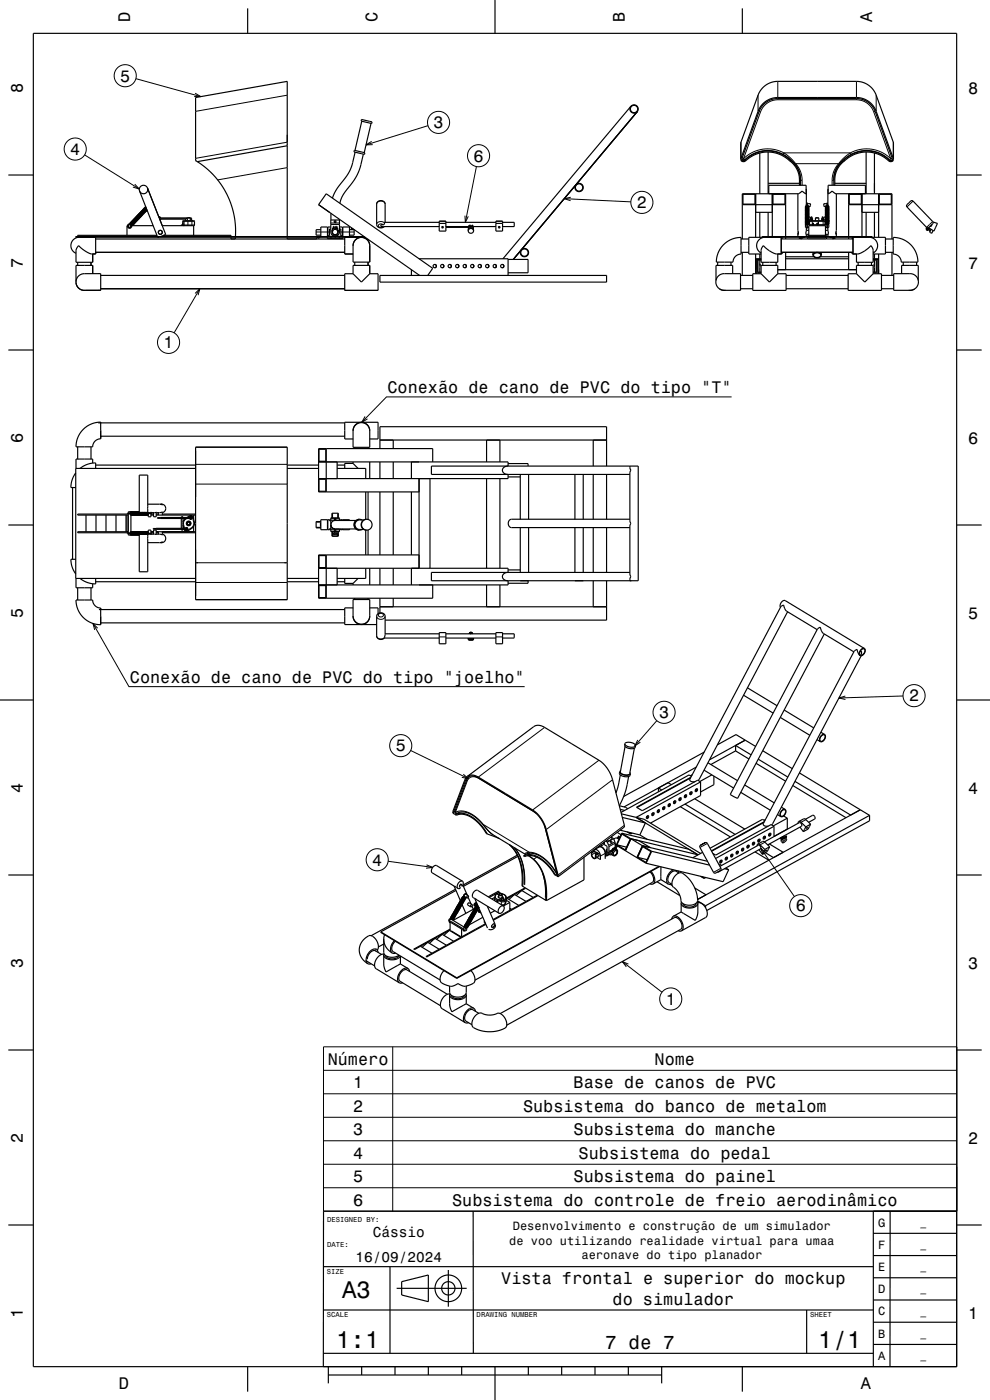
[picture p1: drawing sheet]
<svg xmlns="http://www.w3.org/2000/svg" width="297mm" height="420mm" viewBox="0 0 297 420" stroke-linecap="round" stroke-linejoin="round" font-family="sans-serif">
<defs><g id="words">
<g font-size="7.2">
<text x="102.7" y="389.3">A3</text>
<text x="100.8" y="404.3">1:1</text>
<text x="245.5" y="404.3">1/1</text>
</g>
<text font-size="5.8" x="181.6" y="404.6">7 de 7</text>
<g font-size="5">
<text x="39" y="6.5" transform="rotate(-90 39 6.5)">D</text>
<text x="113.2" y="6.5" transform="rotate(-90 113.2 6.5)">C</text>
<text x="187.4" y="6.5" transform="rotate(-90 187.4 6.5)">B</text>
<text x="261.6" y="6.5" transform="rotate(-90 261.6 6.5)">A</text>
<text x="6.8" y="27.8" transform="rotate(-90 6.8 27.8)">8</text>
<text x="36.1" y="24.5">5</text>
<text x="290.5" y="28.1">8</text>
<text x="130" y="38.5">3</text>
<text x="21.1" y="46.5">4</text>
<text x="142" y="48.5">6</text>
<text x="191.1" y="62.5">2</text>
<text x="6.8" y="80.3" transform="rotate(-90 6.8 80.3)">7</text>
<text x="290.5" y="80.6">7</text>
<text x="49.1" y="104.5">1</text>
<text x="116.3" y="117.9">Conexão de cano de PVC do tipo &quot;T&quot;</text>
<text x="6.8" y="132.8" transform="rotate(-90 6.8 132.8)">6</text>
<text x="290.5" y="133.1">6</text>
<text x="6.8" y="185.3" transform="rotate(-90 6.8 185.3)">5</text>
<text x="290.5" y="185.6">5</text>
<text x="39" y="204.8">Conexão de cano de PVC do tipo &quot;joelho&quot;</text>
<text x="197.7" y="215.4">3</text>
<text x="272.7" y="210.4">2</text>
<text x="118.7" y="225.4">5</text>
<text x="6.8" y="237.8" transform="rotate(-90 6.8 237.8)">4</text>
<text x="290.5" y="238.1">4</text>
<text x="111.6" y="259.7">4</text>
<text x="238.7" y="273.4">6</text>
<text x="6.8" y="290.3" transform="rotate(-90 6.8 290.3)">3</text>
<text x="290.5" y="290.6">3</text>
<text x="199.7" y="301.4">1</text>
<text x="98.3" y="319.4">Número</text>
<text x="196.4" y="319.4">Nome</text>
<text x="105.9" y="326.4">1</text>
<text x="172.1" y="326.4">Base de canos de PVC</text>
<text x="105.9" y="333.5">2</text>
<text x="156.9" y="333.5">Subsistema do banco de metalom</text>
<text x="105.9" y="340.5">3</text>
<text x="172.1" y="340.5">Subsistema do manche</text>
<text x="6.8" y="342.8" transform="rotate(-90 6.8 342.8)">2</text>
<text x="105.9" y="347.6">4</text>
<text x="173.6" y="347.6">Subsistema do pedal</text>
<text x="290.5" y="343.1">2</text>
<text x="105.9" y="354.6">5</text>
<text x="172.1" y="354.6">Subsistema do painel</text>
<text x="105.9" y="361.7">6</text>
<text x="135.7" y="361.7">Subsistema do controle de freio aerodinâmico</text>
<text x="150.4" y="385.3">Vista frontal e superior do mockup</text>
<text x="6.8" y="395.3" transform="rotate(-90 6.8 395.3)">1</text>
<text x="183.8" y="391.4">do simulador</text>
<text x="290.5" y="395.6">1</text>
<text x="35.7" y="416.8">D</text>
<text x="258.3" y="416.8">A</text>
</g>
<g font-size="4.3">
<text x="111.9" y="371.1">Cássio</text>
<text x="106.7" y="378.6">16/09/2024</text>
</g>
<g font-size="3.6">
<text x="153.9" y="369.1">Desenvolvimento e construção de um simulador</text>
<text x="263.4" y="368">G</text>
<text x="152.8" y="373.4">de voo utilizando realidade virtual para umaa</text>
<text x="174.5" y="377.7">aeronave do tipo planador</text>
<text x="263.4" y="374.6">F</text>
<text x="263.4" y="381.3">E</text>
<text x="263.4" y="388">D</text>
<text x="263.4" y="394.6">C</text>
<text x="263.4" y="401.3">B</text>
<text x="263.4" y="408">A</text>
</g>
<g font-size="2.9">
<text x="276.1" y="367.7">_</text>
<text x="276.1" y="374.4">_</text>
<text x="276.1" y="381">_</text>
<text x="276.1" y="387.7">_</text>
<text x="276.1" y="394.4">_</text>
<text x="276.1" y="401.1">_</text>
<text x="276.1" y="407.7">_</text>
</g>
<g font-size="2.2">
<text x="98.2" y="366.7">DESIGNED BY:</text>
<text x="98.2" y="374.2">DATE:</text>
<text x="98" y="382.1">SIZE</text>
<text x="98" y="395.1">SCALE</text>
<text x="143" y="395.1">DRAWING NUMBER</text>
<text x="243" y="395.1">SHEET</text>
</g>
</g></defs>
<g fill="none" stroke="#000" stroke-width=".35">
<path d="M10 10h277v400h-277zM74.3 2.5v7.5M148.5 0v10M222.7 2.5v7.5M108.5 35.8l3.1 .8-.1 .5-3.2-.8zM108.5 36.4l-2 8.7M111.3 37l-2 8.8M189.3 31.9l-38.4 45.7M191.2 33.5l-37.2 44.3M2.5 52.5h7.5M41.9 57.3l5.3 13.7M44.2 56.4l5.5 14-1.6 .6"/>
<path d="M58.7 48.2v-18.9l27.5-4.9v46.6M58.7 48.2l.1 .1M59.1 48.4l2.9 2.1 2.1 2.1 2.2 2.8 1.7 2.7 1.3 3 .9 3.4 .4 3.2v3.3M86.2 43.7l-27 4.8-.5-.3M106.3 45.1l3.2 .7-.1 .5-3.2-.7zM106.5 45.7l-.9 3.7-.7 1.9-3.9 5.5-1.3 2.6M109 46.2l-.9 3.9-.9 2.2-1.1 1.9-3.1 4.1-1 2.7M222.2 47.8l.1 .4M222.2 47.8l5.2-14.4a6.3 6.3 0 0 1 5.9-4.1h23.6a6.3 6.3 0 0 1 6 4.1l5.1 14.4M222.2 47.8l.1-5.1 5.1-14.1a6.3 6.3 0 0 1 5.9-4.2h23.6a6.3 6.3 0 0 1 6 4.2l5.1 14.1v5.1M222.3 48.2l.7 .3 .8-.3M222.3 48.2h.4"/>
<path d="M222.5 47.7a.74 .74 0 0 0 .8 .4 .74 .74 0 0 0 .6-.6l2.6-1.6 2.6-.7 3 .1 2.6 .9 2.6 1.8 1.9 2.2 .8 2.2 .1 3.2M222.7 48.2h.6M222.7 48.2l-.1-.6 5.1-14.1a6 6 0 0 1 5.6-3.9h23.6a6 6 0 0 1 5.7 3.9l5.1 14.1-.2 .6M222.9 58.3h3.6v2.9h-3.6zM223.3 48.2l1.5-1.2 1.8-1 1.7-.5 2-.2 1.9 .2 2 .6 1.7 1 1.3 1.1M223.3 48.2h.5M223.8 48.2l1.4-1.1 1.6-.8 1.7-.5 1.7-.2 1.8 .2 1.6 .4 1.8 .9 1.4 1.1M226.7 58.1v13.1M227.9 45.9v12.2M230.4 45.6v12.5M230.4 55h9.4M230.4 57.5h.2"/>
<path d="M230.6 58.1v-2.5h11.2v2.5M231.7 58.1v12.9M231.9 58.3h3.6v2.9h-3.6zM235.7 58.1v12.9M236.8 48.2l1.5 1.4 1.1 1.8 .4 1.8v2.4M236.8 48.2h.4M237.2 48.2l1.3 1.2 .9 1.4 .6 1.6 .1 1.6M239.4 58.1v12.2M241.8 58.1l-.7-.4a.62 .62 0 0 0-.6-.3 .62 .62 0 0 0-.5 .5l-.5 .2h-16.8v13.6M241.8 58.1h.1M241.8 56.7l.1 .2M241.9 56.9l-.1 .1"/>
<path d="M241.9 56.9v4.2M248.4 58.1l.8-.4a.68 .68 0 0 1 1.2 .2l.4 .2h16.8v13.6M248.4 56.7v.3M250.4 55h9.4M250.9 58.1v12.2M253 48.2l1.5-1.2 1.5-.9 1.9-.6 2-.2 1.7 .1 1.9 .6 1.8 .9 1.6 1.3M253 48.2l-1.2 1.1-.9 1.4-.6 1.6-.2 1.7M253 48.2h.5M253.5 48.2l2.7-1.8 1.7-.6 2-.2 1.7 .2 1.7 .4 1.8 .9 1.4 1.1M253.5 48.2l-1.6 1.5-1 1.7-.4 1.6-.1 2.6M254.6 58.1v12.9M254.8 58.3h3.6v2.9h-3.6z"/>
<path d="M258.6 58.1v12.9M259.6 58.1v-2.5h-11.2v5.5M259.6 57.5h.2M259.8 45.6v12.5M262.3 45.9v12.2M263.6 58.1v13.1M263.8 58.3h3.6v2.9h-3.6zM266.5 48.2l.7 .3 .7-.3M266.5 48.2h.4M266.9 48.2h.6M267.5 48.2h.4M267.7 47.7l-.2 .4h-.5l-2.5-1.9-3.1-.9-2.8-.1-2.8 .9-2.6 1.7-2.1 2.4-.9 2.3-.1 3.1"/>
<path d="M268 47.8l-.1 .4M287 52.5h7.5M23.3 71.2h.1M23.3 78.7v.9M23.8 71.2a2.5 2.5 0 0 0-2.5 2 2.5 2.5 0 0 0 1.5 2.8M27.3 78.7v.9M27.8 76.2v2.5h-5v-3.6l.5-1.1a.33 .33 0 0 1 .4-.3 .33 .33 0 0 1 .3 .4l2.7 1.8 .7 .3h1.3M28.7 71.2v5M28.7 71.7h74.7M38.2 67.7h-.1v2.9M38.4 67.7h.1M39 67.1l.8 .5-.8-.6 .1 .2"/>
<path d="M39.1 67l.7 .5-.3-.3M39.1 67v-.1l.4 .3M39.2 67.2a.65 .65 0 0 0-1 .6 .65 .65 0 0 0 .8 .6 .65 .65 0 0 0 .4-.9M39.3 67.7h.1M39.3 66.8l.3 .2M39.3 66.7v.1M39.3 66.7l.8 .6-.5-.3M39.4 66.7l.7 .5v-.1M39.4 66.7v-.2l.4 .3M39.5 66.6l.3 .2M39.5 66.6v-.2l.7 .6M39.5 67.1l.4 .3v-.1"/>
<path d="M39.5 67.7h6.4M39.6 66.4l.4 .2M39.6 66.4v.1M39.6 67.1l-.4-.3 .3 .3M39.6 67.1l.3 .2M39.6 66.4l.7 .6M39.8 66.8l.3 .3M39.8 66.2l.3 .3M39.8 66.3l.1-.2 .7 .6M39.8 66.8l.4 .3v-.1M39.9 66.1l.8 .6-.4-.4M39.9 66.2l.1-.2 .3 .3"/>
<path d="M40 66.6l.3 .3M40 66l.4 .3M40 66l.1-.1 .3 .3M40.1 65.8l.8 .6zM40.1 66.5l-.4-.3 .3 .4M40.1 66.5l.4 .4-.5-.3M40.1 66.5l.4 .3v-.2M40.2 65.8l.8 .5-.4-.3M40.2 65.8l.1-.1 .3 .3M40.3 66.8v.2M40.4 66.3l.3 .3v-.2M40.4 66.2l.4 .2"/>
<path d="M40.4 65.6l.8 .5-.7-.6v.1M40.7 66l-.4-.4 .8 .5M40.7 66l.4 .2M40.7 65.2l.5 .2M40.7 65.2l.1 .1M40.8 65.3l.6 .5M41 65.6l-.5-.2 .7 .6 .1-.1M41 65.6l.3 .3M41 65l.3 .3M41 65.1v-.2l.4 .3M41 65.6l-.4-.4 .8 .6M41 65.6l.4 .3v-.1"/>
<path d="M41.1 66.1v.1M41.2 65.4l.3 .3M41.2 64.8l.3 .3M41.2 64.9v-.2l.7 .5M41.3 65.3l-.5-.2 .4 .3M41.3 65.3l.3 .4-.4-.3M41.3 65.3l.4 .3v-.2M41.4 65.2l.3 .3M41.4 64.6l.3 .3M41.4 64.6v-.1l.7 .6-.4-.2M41.5 64.4l.7 .6zM41.5 65.1l-.5-.3 .4 .4"/>
<path d="M41.5 65.1l.3 .4-.4-.3M41.5 65.7l-.1 .1M41.5 65.1l.4 .3v-.2M41.6 64.4l.7 .5-.7-.6v.1M41.7 64.9l-.5-.3 .8 .7v-.2M41.7 64.9l.3 .2M41.9 64.1l.3 .2M41.9 64.1v-.2l.4 .3M41.9 64.1h-.2l.4 .3M42.1 64.4l-.5-.2 .8 .6v-.1M42.1 64.4l.3 .3M42.1 63.8l.7 .6v-.2"/>
<path d="M42.1 63.9v-.2l.4 .3M42.2 64.3l.3 .4-.4-.3M42.2 64.9v.1M42.2 64.3l.4 .3v-.1M42.3 64.2l.3 .3M42.3 63.6l.3 .3M42.3 63.7v-.2l.8 .6-.5-.2M42.3 64.2l-.3-.4 .7 .6M42.3 64.2l.4 .3v-.2M42.4 63.5l.7 .6v-.2M42.4 63.5v-.1l.4 .3M42.5 64l.3 .3"/>
<path d="M42.5 63.4l.3 .3M42.5 63.4l.1-.1 .7 .6-.5-.2M42.5 64l.4 .3v-.2M42.6 63.9l-.4-.3 .3 .4M42.6 63.9l.3 .3M42.7 63.2l.3 .3M42.7 63.2l.1-.1 .3 .3M42.8 63.7l.3 .2M43 63l.7 .5-.4-.4M43 63h.1M43 62.9l.4 .1M43 62.9h.1"/>
<path d="M43 63.5l-.4-.3 .8 .6M43 63.5l.3 .2M43 62.9l.3 .2M43 62.9v.1M43.1 62.6l.8 .7zM43.1 63.4l.4 .3-.5-.2M43.1 63.3l-.3-.3 .7 .5M43.1 63.3l.5 .2M43.2 62.6v.1M43.2 62.6l.4 .2M43.2 62.6l.8 .6-.4-.4M43.3 63.7l.1 .1"/>
<path d="M43.3 63.1l.4 .3v-.1M43.4 63l.4 .3M43.4 62.4l.4 .3M43.5 62.5v-.2l.5 .4M43.5 63.5h.1M43.6 62.2l.3 .2-.4-.1 .5 .4M43.7 62.8l.3 .3 .1-.2M43.7 62v.2M43.7 62.7l-.4-.3 .4 .4M43.7 62.7l.4 .3M43.8 62.7l.3 .3M47.1 70.6h-23.8v.4"/>
<path d="M47.3 71.2h.3M47.6 65l.6 .4M47.7 65.1l.4 .3M47.8 65.4h9.6l.1 .8M48.1 65.7l-.1 .2-.1-.2h7.8M48.2 65.7l-.2 .3M48.7 67.7h9.4M49.1 70.6h20.2v.4M54.4 67.7v-.2h.5v.2M54.8 67.5v-1.1l.2-.2h3.1l.2 .2v1.1l-.2 .2M54.8 66.9h.1M54.9 67.6l.1 .1"/>
<path d="M55.7 65.7v.5M56.1 65.4l.9-.1 .1 .9M56.2 65.4v.8M56.2 65.5l-.5 .2M57.1 65.5h.4M58.1 67.7v2.9M69.3 71.2v.5M70.6 71.2v.5M86.2 71.2v.5M95 71.2v.5M96.1 71.2h-.2M96.2 71v-2.9h2v2.9"/>
<path d="M96.2 68.9h-1.4v1.7h1.4M98.2 69.1h.1M98.2 70.1h.1M98.2 71.2v.4h4.6v-.4M99.2 66h2.6v3.6a1.3 1.3 0 0 1-1.3 1.2 1.3 1.3 0 0 1-1.3-1.2zM99.2 68.7h-.4v2.2h3.4v-2.2h-.4M99.2 68.1h-.9v2.9M99.3 64v2M99.3 71.2v.4M99.7 69.6a.8 .8 0 0 0 .8 .8 .8 .8 0 0 0 .8-.8M100 67.9l.1 .8zM100 68.4h-.2v.9"/>
<path d="M100.1 68.4h.4M100.3 70.8l-.1 .1M100.4 71.2h.3M100.5 67.9l.1 .8zM100.6 68.4h.4M100.8 70.8v.1M101 67.9l.1 .8zM101.1 68.4h.2v1.2M101.3 69.6a.8 .8 0 0 0-.8-.8 .8 .8 0 0 0-.8 .8M101.3 69a.98 .98 0 0 1-.8 1.6 .98 .98 0 0 1-.8-1.6v.6M101.8 65.8v.2M101.8 71.2v.4"/>
<path d="M101.8 68.1h.9v2.9M102.7 69.1h.1M102.7 70.1h.1M102.8 71v-2.9h2v2.9M103.4 75.7h-74.7v.5M103.4 71.2v5h2.5M104.8 68.9h1.4v1.7h-1.4M105 71.2h.1M105.6 68.4l-.2 .5M105.6 68.8l.5 .1M105.6 68.5v.4M105.7 68.5l-.1 .2"/>
<path d="M106.4 78.6v1M106.6 72a2.5 2.5 0 0 1 2.7-.6 2.5 2.5 0 0 1 1.6 2.3v4.9h-5v-5.2zM109.2 71h-86.5v.2h86.8M110.4 78.6v1M110.9 73.7a2.5 2.5 0 0 0-2.5-2.5 2.5 2.5 0 0 0-2.5 2.6M115.5 66.7v-5.7l-.6-.7-1-.1-.6 .4-.3 .5v6.4l.3 .5 .6 .3h.8l.6-.3M125.7 77.6h26.7v5M130.4 79.3l.3 .1 .2 .5-.5 .4M131.8 66.7h-16.4l-.3 .7h-.8v.6h17.5M131.8 66.3h2v3h-2zM131.8 67h2M132.5 68.1l.4-.1 .1 .3-.4 .1z"/>
<path d="M132.5 68.1h.5M132.7 79.3l.3 .1 .2 .5-.5 .4M133.8 66.7h15M133.9 68l.1 .3 .2-.2 .1 .2 .2-.2 .1 .2 .2-.2 .1 .2 .2-.2 .1 .2 .2-.2 .1 .2 .2-.2 .1 .2 .2-.2 .1 .2 .2-.2 .1 .2 .2-.2 .1 .2 .2-.2 .1 .2 .2-.2 .1 .2 .2-.2 .1 .2 .2-.2 .1 .2 .2-.2 .1 .2 .2-.2 .1 .2 .2-.2 .1 .2 .2-.2 .1 .2 .2-.2 .1 .2 .2-.2 .1 .2 .2-.2 .1 .2 .2-.2 .1 .2 .2-.1M133.9 68h6.6M134.9 79.3l.3 .1 .2 .5-.5 .4M137.2 79.3l.3 .1 .2 .5-.5 .4M139.4 79.3l.3 .1 .2 .5-.5 .4M140.5 69.3a.8 .8 0 0 0 .8 .7 .8 .8 0 0 0 .8-.7M140.5 69.3a.8 .8 0 0 1 .8-.8 .8 .8 0 0 1 .8 .8M140.5 68.7v.6M140.7 67.9h-.2v.9a.83 .83 0 0 1 .8-.5 .83 .83 0 0 1 .7 .5v-.9h-.2"/>
<path d="M140.7 67.5l.1 .8zM140.7 67.5h.1M140.7 68h-6.9M140.8 67.9h.4M140.8 68h.4M141.2 67.5l.1 .8zM141.2 67.5h.1M141.3 67.9h.4M141.3 68h.4M141.7 79.3l.3 .1 .2 .5-.5 .4M141.7 67.5l.1 .8zM141.7 67.5h.1"/>
<path d="M141.8 68h7M142 68.7l.1 .6M143.9 79.3l.3 .1 .2 .5-.5 .4M146.2 79.3l.3 .1 .2 .5-.5 .4M148.4 79.3l.3 .1 .2 .5-.5 .4M148.8 66.3h2v3h-2zM148.8 67h2M149.5 68.1l.4-.1 .1 .3-.4 .1zM149.5 68.1h.5M150.7 79.3l.3 .1 .2 .5-.5 .4M150.8 66.7h3.5v1.3h-3.5M152.4 77.8h6v4h-6"/>
<path d="M215.3 78.6v1M217.1 73.3a7.4 7.4 0 0 1 5.2-2.1v5a2.41 2.41 0 0 0-2.4 2.4h-5a7.4 7.4 0 0 1 2.2-5.3zM219.3 78.6v1M222.3 71.7h2.3M222.3 75.7h2.3M222.7 61.4h13M222.7 75.7v6.9M226.7 77.6h1.6M226.7 76.2v5.9M226.7 63.7h5M227.2 77.8v4h1.1M227.9 79.4l.1 .4"/>
<path d="M227.9 63.7v7.5M227.9 76.2v1.4M227.9 78v1.4M228 79.8l-.1 1.8M228.3 76.2h-3.7v-5h41v5h-3.7M228.3 77.8h-1.4v4.3M228.3 78h-.9v3.6h.9M228.6 71.2v-.2h33v.2M228.8 78.7v.9M229.5 71.2a2.5 2.5 0 0 0-2.4 1.9 2.5 2.5 0 0 0 1.2 2.8M230.4 63.7v7.3M230.4 71.2h.1"/>
<path d="M231.7 71.2h.1M232.8 78.7v.9M234.4 71.7v4M234.4 71.7h21.5M234.4 75.7h21.5M234.4 71.7v-.5v5v-.5M234.6 75.7v.5l-2.1-.1-1.8-.9-1.4-1.2a.36 .36 0 0 0-.4-.2 .36 .36 0 0 0-.3 .4l-.3 .9v3.6h5v-2.5M234.6 71.2v.5M235.7 77.6h18.9M235.7 71.2v.5M235.7 75.7v5.2M235.7 77h8.4"/>
<path d="M239.4 70.3h.1M239.4 70v.3M239.4 69.5v1.5M240.1 71.7v-.5l.4 .5M241.5 71.2h-1.7v.5M241.6 66.7l.5-.4 .4 .1 .1 .3M241.6 65.7l.6-.3 .4 .1v.3M241.6 65.4l.2-.3 .4-.1 .4 .2v.3M241.6 64l.5-.4 .5 .3v.3l-.2-.3h-.5l-.3 .3M241.6 63.3l.3-.3h.4l.3 .2v.4M241.6 63.1l.5-.4 .4 .1 .1 .3M241.6 62.2l.2-.4h.5l.3 .2v.5"/>
<path d="M241.6 67.3v.9h.5M241.6 67.4h.5M241.6 62.6h.1M241.6 63.8h.1M241.6 65h.1M241.6 66.2h.1M241.6 67.3h.1M241.6 67.2h.1M241.6 66.5v.1M241.6 65.7v.1M241.6 64.8v.1M241.6 64v.1"/>
<path d="M241.6 63.3v.1M241.6 62.8v.1M241.6 62.2h.1M241.6 67.1l.2-.4h.5l.3 .2v.4M241.7 62.4l-.1 .1M241.7 64.8l.5-.3 .4 .3M241.7 63.6l.5-.3 .4 .3M241.7 64.8l-.1 .1M241.7 63.6l-.1 .1M241.7 66l-.1 .1M241.7 67.1l.5-.2 .4 .3M241.7 67.1l-.1 .2"/>
<path d="M241.9 67.2l.2 .1h-.3M241.9 70.3h.7M241.9 61.1l-.1 .6M241.9 70.3l-.1 .7M241.9 68.2v2.1M241.9 69.1h.7M241.9 61.1h.2M241.9 67.2h.2M242.1 67.2v1.3l.1-1.3M242.1 67.2h.1M242.2 61.7l-.1-.8v.8M242.2 68.2h.4"/>
<path d="M242.2 67.4h5.9M242.2 61.1h.9v.8h-.5M242.3 71v-.4h5.6v.4M242.3 71.2v.5M242.4 67.2h-.2M242.5 67.2l-.3 .1M242.5 67.3l-.3 .1M242.5 67.3v.1M242.6 65.9l-.5-.2-.4 .3M242.6 65.9v.1M242.6 62.3l-.5-.2-.4 .3M242.6 62.3v.1"/>
<path d="M242.6 64.3l-.4-.4-.6 .4v.2l.3-.3h.4l.3 .3M242.6 62l-.1-.2-.4-.1-.5 .3M242.6 67.3l-.5-.3-.5 .3 .5-.2 .4 .2M242.6 64.9l-.5-.3-.5 .4M242.6 67.3v.1M242.6 64.9v.4M242.6 67.1l-.5-.3-.5 .4M242.6 66.6l-.2-.3h-.5l-.2 .2-.1 .4 .5-.4 .5 .4M242.6 66.8l-.5-.4-.5 .4M242.6 66.4l-.5-.3-.5 .4M242.6 66.3l-.5-.3-.5 .4M242.6 66.2l-.6-.3-.3 .2-.1 .3"/>
<path d="M242.6 66.1l-.4-.3-.6 .4M242.6 65.9l-.5-.3-.5 .4M242.6 65.8l-.2-.3h-.5l-.2 .2-.1 .4M242.6 65.6l-.4-.4-.6 .4M242.6 65.5l-.5-.4-.5 .4M242.6 65.3l-.5-.4-.5 .4M242.6 65.1l-.5-.3-.5 .4M242.6 65l-.2-.3-.6 .1-.2 .9M242.6 64.7l-.5-.3-.5 .4M242.6 64.6l-.5-.3-.5 .4M242.6 64.4l-.5-.4-.5 .4M242.6 64.1l-.1-.3-.5-.1-.3 .2-.1 .4"/>
<path d="M242.6 63.8l-.5-.3-.5 .4M242.6 63.7l-.5-.3-.5 .4M242.6 63.5l-.5-.3-.5 .4M242.6 63.4l-.1-.3h-.5l-.3 .2-.1 .4M242.6 63.2l-.5-.4-.5 .4M242.6 63l-.5-.4-.5 .4M242.6 62.9l-.2-.3h-.5l-.2 .2-.1 .5M242.6 62.8l-.5-.4-.5 .4M242.6 62.6l-.5-.3-.5 .5M242.6 62.5l-.5-.3-.5 .4M242.6 62.3l-.5-.3-.5 .4M242.6 62.2l-.2-.3h-.4l-.3 .2-.1 .4"/>
<path d="M242.6 71v-3.3h5v3.3M242.6 66.8h.1M242.6 66.6h.1M242.6 66.9h.1M242.6 66.3v.2M242.6 65.9v.4M242.6 65.6h.1M242.6 64.4h.1M242.6 64.6v.3M242.6 63.6v.1M242.6 63.7v.2M242.6 62.5v.4"/>
<path d="M242.6 71.2v.2h5v-.2M242.6 63.2h.1M242.6 63h.1M242.6 65.1h.5v.8h-.5M242.8 67.4v-1l.2-.2h4.4l.1 1.2M243.4 65.5l-.1 .7M243.4 65.4v.2M243.4 65h.2v1h-.2zM243.6 65.4v.2M243.7 65.5l.1 .7M243.8 67.4v-.5h.2v.5M243.9 76.5a1.37 1.37 0 0 1 1.2-.8 1.37 1.37 0 0 1 1.3 .8"/>
<path d="M243.9 76.5a1.37 1.37 0 0 0 1.2 .8 1.37 1.37 0 0 0 1.3-.8M243.9 75.7v.8M244 66.9v.5M244.3 76.1a1.16 1.16 0 0 1 1.9 .6 1.18 1.18 0 0 1-1.2 .6 1.18 1.18 0 0 1-.9-.9zM244.6 65.4h1M244.6 65.4v.8M245 67.4v-.5h.3v.5M245.6 65.4v.8M246.1 77h8.5M246.4 75.7v.8M246.6 65.5l-.1 .7M246.7 65.4v.2"/>
<path d="M246.7 65h.2v1h-.2zM246.9 65.4v.2M246.9 65.5l.1 .7M247.6 66.7l.5-.4 .4 .1 .1 .3M247.6 66l.3-.4h.5l.2 .2v.5M247.6 65.7l.6-.3 .4 .1v.3M247.6 65.1v.4l.5-.4 .5 .4M247.6 65.4l.2-.3 .4-.1 .4 .2v.3M247.6 64.3l.5-.4 .4 .1 .1 .3M247.6 64l.5-.4 .5 .3v.3l-.2-.3h-.4l-.4 .3M247.6 63.3l.2-.3h.5l.3 .2v.4M247.6 68.2h.5"/>
<path d="M247.6 69.1h.8M247.6 67.3h.1M247.6 61.9v.1M247.6 62.6h.1M247.6 63.8h.1M247.6 65h.1M247.6 66.2h.1M247.6 67.3v.1M247.6 70.3h.8M247.6 66.4h.1M247.6 67.2h.1M247.6 66.5v.1"/>
<path d="M247.6 65.7v.1M247.6 64.8v.1M247.6 64v.1M247.6 63.3v.1M247.6 62v.1M247.6 62.8v.1M247.6 62.2h.1M247.6 62h.1M247.6 65.1h-.5v.8h.5M247.7 63.6l.5-.3 .4 .3M247.7 63.6l-.1 .1M247.7 62.4l-.1 .1"/>
<path d="M247.7 64.8l.5-.3 .4 .3M247.7 64.8l-.1 .1M247.7 66l-.1 .1M247.7 67.1l.5-.2 .4 .3M247.7 67.1l-.1 .2M247.8 67.2l.3 .1h-.3M247.9 67.2h.2M247.9 71.2v.5M248.1 67.2v1.3l.1-1.3M248.1 67.2h.1M248.1 61.1h-1v.8h.6M248.2 61.7l-.1-.8v.8"/>
<path d="M248.2 67.4h.4M248.2 61.1h.2M248.4 61.1v.6M248.4 70.3v.7M248.4 68.2v2.1M248.4 67.2h-.2M248.5 67.2l-.3 .1M248.5 67.3l-.3 .1M248.5 67.3v.1M248.6 65.9l-.5-.2-.4 .3M248.6 65.9v.1M248.6 62.3l-.5-.2-.4 .3"/>
<path d="M248.6 62.3v.1M248.6 62.5v-.5l-.5-.1-.4 .2-.1 .4M248.6 67.3l-.5-.3-.5 .3 .5-.2 .4 .2M248.6 64.9l-.5-.3-.5 .4M248.6 63.7l-.5-.3-.5 .4M248.6 67.3v.1M248.6 64.9v.4M248.6 63.7v.2M248.6 67.1l-.5-.3-.5 .4M248.6 67l-.5-.3-.5 .4M248.6 66.6l-.5-.4-.5 .4v.3l.3-.3h.6l.1 .7M248.6 66.8l-.5-.4-.5 .4"/>
<path d="M248.6 66.4l-.5-.3-.5 .4M248.6 66.3l-.5-.3-.5 .4M248.6 66.2l-.5-.3-.5 .4M248.6 66.1l-.4-.3-.6 .4M248.6 65.8l-.2-.3h-.5l-.2 .2-.1 .4M248.6 65.6l-.5-.4-.5 .5M248.6 65.3l-.5-.4-.5 .4M248.6 65.1l-.5-.3-.5 .4M248.6 65l-.5-.3-.5 .4M248.6 64.7l-.5-.3-.5 .4M248.6 64.6l-.5-.3-.5 .4M248.6 64.1l-.5-.4-.5 .4v.4l.3-.3 .6 .1 .1 .6"/>
<path d="M248.6 64.4l-.5-.4-.5 .4M248.6 63.8l-.5-.3-.5 .4M248.6 63.5l-.5-.3-.5 .4M248.6 63.4l-.2-.3h-.5l-.2 .2-.1 .4M248.6 62.9l-.2-.3h-.5l-.3 .5 .6-.4 .4 .5-.5-.3-.5 .4M248.6 62.5v.5l-.5-.4-.5 .4M248.6 62.8l-.5-.4-.5 .4M248.6 62.6l-.5-.3-.5 .5M248.6 62.5l-.5-.3-.5 .4M248.6 62.3l-.5-.3-.5 .4M248.6 62.1l-.5-.3-.5 .4M248.6 62l-.5-.3-.5 .3"/>
<path d="M248.6 67.4v.8h-.4M248.6 66.3v.3M248.6 66.8h.1M248.6 65.6h.1M248.6 64.4h.1M248.6 63.6v.1M248.8 71.2h1.7l-.1 .5M249.8 71.3l.2 .2M249.8 71.7l.3-.5v.5M250.8 70l.1 .3M250.8 69.5v1.5M250.9 70.3h.1"/>
<path d="M254.6 61.4h13M254.6 71.2v.5M254.6 75.7v5.2M255.6 75.7v.5l2.2-.1 1.7-.9 1.5-1.2a.36 .36 0 0 1 .4-.2 .36 .36 0 0 1 .2 .4l.3 .9v3.6h-5v-2.5M255.6 71.2v.5M255.9 71.7v-.5v5v-.5M255.9 71.7v4M257.4 78.7v.9M258.6 71.2h.1M258.6 63.7h5M259.8 63.7v7.3M259.8 71.2h.1"/>
<path d="M260.8 71.2a2.5 2.5 0 0 1 2.4 1.9 2.5 2.5 0 0 1-1.3 2.8M261.4 78.7v.9M261.9 77.6h1.7M261.9 77.8h1.5v4.3M261.9 78h1v3.6h-1M262.3 79.8v1.8M262.3 79.4v.4M262.3 63.7v7.5M262.3 76.2v1.4M262.3 78v1.4M263.1 77.8v4h-1.2M263.6 76.2v5.9"/>
<path d="M265.6 71.7h2.4M265.6 75.7h2.4M267.6 75.7v6.9M268 71.2a7.4 7.4 0 0 1 7.4 7.4h-5a2.4 2.4 0 0 0-2.4-2.4zM271 78.6v1M272.1 61.4l1.2-1.1h.6l5.9 6.2v.7l-1.2 1.1-.6-.1-5.9-6.1zM275 78.6v1M277.9 68.8l.5 .3M278 68.2l.1 .2M278 68.6l-.1 .2M278 68.6l.5 .3M278 68.6h.1"/>
<path d="M278 68.6l.5 .2M278 68.5l-.2 .1 .2 .1M278.1 68.4l-.1 .2M278.1 68.4l.5 .3M278.1 68.3v.1M278.4 68.4l.3 .1M278.5 68.4l.5 .2M278.5 68.9l.4 .2M278.5 68.9l-.1 .2M278.5 68.8v.1M278.6 68.7l-.1 .1M278.6 68.6l.2 .2-.2-.1"/>
<path d="M278.7 68.5l-.1 .2M278.7 68.5h.1M278.7 68.4v.1M279.1 68.6l-.3 .7 .2 .1M279.3 68.8l-.4 .9 .6 .3 .4-.8M279.5 67.4l-.5 .6M279.9 66.6l1.3 .4-1 2.3-1.6-1M22.8 84.7a2.49 2.49 0 0 0 2.8 2.4M23.5 82.9l1.5-.8h5.2v5h-4.9a2.5 2.5 0 0 1-2.3-1.5 2.5 2.5 0 0 1 .5-2.7zM27.8 82.1v-2.5h-5v4.9M30.2 82.6h73.2M30.2 86.6h73.2"/>
<path d="M105.9 82.1h-2.5v5h10v-5h-2.5M105.9 82.1v-2.5h5v2.5M105.9 82.1l2.5 2.5 2.5-2.5M114 82.6h68v2h-68zM123.4 80.9v1.7M125.9 82.6l-30.3-21.2 2.3-3.3 31.9 22.4-1.5 2.1M148.9 80l-.2 .3M215.5 82.8l1.5-.7h5.2v5l-5.5-.1-1.2-.6-.6-1a2.51 2.51 0 0 1 .6-2.6zM215.9 86.7l.9 .4h.9M219.8 82.1v-2.5h-5v4.5M222.2 82.6h3.6M222.2 86.6h3.6"/>
<path d="M228.3 82.1h-2.5v5h10v-5h-2.5M228.3 82.1v-2.5h5v2.5M228.3 82.1l2.5 2.5 2.5-2.5M233.3 80.9h23.6M235.8 82.6h18.6M235.8 86.6h18.6M256.9 82.1h-2.5v5h10v-5h-2.5M256.9 82.1v-2.5h5v2.5M256.9 82.1l2.5 2.5 2.5-2.5M264.4 82.6h3.7M264.4 86.6h3.7M268.1 82.1h3.8a2.69 2.69 0 0 1 3.6 3.1l-.6 1.1-1.2 .7-5.6 .1z"/>
<path d="M270.5 82.1v-2.5h5v4.5M274.4 86.7l-.8 .3-1 .1M2.5 105h7.5M287 105h7.5M23.3 134v3.7M27.3 134v3.7M27.8 138.9v-1.2h-5v2.8M28.7 139.5h30M29.5 126.9h73.9M30.2 129.1v2.5M30.2 129.1v2v-.2M30.2 130.9h73.2"/>
<path d="M30.2 126.6v.3M30.2 126.6v2.5M30.2 126.6a7.4 7.4 0 0 0-7.4 7.4h5a2.42 2.42 0 0 1 2.4-2.4M30.2 130.9v.7M58.7 134.1h27.5v45.8h-27.5zM86.2 139.5h9.4M95.6 138.6h56.8v1.2M95.7 134.8h2.1v3.6h-2.1zM97.9 134.6v13M101.1 139.5h2.3M101.1 138.6v5M105.9 131.7h-2.5v-5h10v5h-2.5"/>
<path d="M105.9 139h-2.5v1.5M105.9 138.6v.4M105.9 139l1.5 1.5M106.4 134.2v.4M106.6 127.6a2.5 2.5 0 0 1 2.7-.6 2.5 2.5 0 0 1 1.6 2.3v4.9h-5v-5zM110.4 134.2v.4M110.9 129.2a2.5 2.5 0 0 0-2.5-2.5 2.5 2.5 0 0 0-2.5 2.6M110.9 138.6v5M114 134.6v-6.6h68v11.8M114 138.6v5M118 132v2.6M118 138.6v5"/>
<path d="M123.4 138.6v5M129.8 138.6v-4h-34.2v13h30.1M146 132v6.6M150 132v6.6M152.3 139.8a1.29 1.29 0 0 0-1.6 1.3 1.29 1.29 0 0 0 1.6 1.2M152.4 139.1h6v.7M178 132v7.8M182 132h-68M189 139.8l.3 1.3-.3 .8v14.3l.3 .8-.3 .8v14.4l.3 .8-.3 1.2M2.5 157.5h7.5M21.8 146.3v21.5M22.7 141.9a7.4 7.4 0 0 0-1.4 4.4h1.4"/>
<path d="M24 140.5a7.4 7.4 0 0 1 4.7-1.6v1.6M25.8 154.5v5M28.8 154.5v5M31.8 154.5v5M34.8 154.5v5M37.8 154.5v5M38.1 154.5v5M38.5 154.2h-15.2v.3h15.2M38.5 154.1v5.9M38.5 159.5h-15.2v.3h15.2M39 154h-.8l.8 .1M39 160h-.8l.8 .1"/>
<path d="M39.2 153.5h.1M39.2 159.5h.1M39.2 159.5h5.3M39.3 153.5l-.3 .7 .5 .3M39.3 159.5l-.3 .7 .5 .3M39.3 153.5h.1M39.3 159.5h.1M39.4 153.5h-.9v.5M39.4 159.5h.1M39.4 153.5l-.3 .6 .4 .4M39.4 159.5l-.3 .6 .4 .4M39.4 153.5h.1"/>
<path d="M39.6 159.5l-.4 .5 .4 .5M39.6 153.5l-.3 .3v.4l.6 .3-.4-.4 .3-.6M39.6 159.5l-.3 .6 .4 .4M39.6 154.5h.1M39.6 159.5h.6M39.7 153.5l-.3 .6 .4 .4M39.7 159.5l-.3 .6 .4 .4M39.8 159.5l-.3 .4 .3 .6M39.9 153.5h-.5l-.2 .3v.5l.4 .2M39.9 153.5l-.3 .5 .4 .5M39.9 159.5l-.3 .5 .4 .5M39.9 153.5h.5"/>
<path d="M40 153.5l-.3 .5 .4 .5M40 159.5l-.3 .5 .4 .5M40.1 153.5l-.3 .6 .4 .4M40.1 159.5l-.3 .6 .4 .4M40.2 159.6l-.2 .5 .4 .4h-.3M40.2 153.5l-.3 .5 .4 .5M40.3 153.5l-.3 .5 .4 .5h-.3M40.3 159.5l-.1 .1M40.4 159.5l-.3 .1-.2 .4 .4 .5M40.4 153.5l-.3 .6 .4 .4M40.4 159.5l-.3 .6 .4 .4M40.4 153.5h.1"/>
<path d="M40.4 153.5l-.2 .6 .4 .4M40.4 159.5h.1M40.7 159.5l-.4 .6 .2 .3 .4 .1M40.7 154.5h-.1M40.8 153.5l-.4 .5 .4 .5M40.8 159.5l-.4 .5 .4 .5M40.8 153.5l-.4 .1-.1 .4 .2 .4 .4 .1M40.8 159.5l-.4 .1-.2 .3 .1 .4 .3 .2M40.9 153.5l-.4 .6 .4 .4M40.9 159.5l-.4 .6 .4 .4M40.9 153.5h.1M40.9 159.5h.1"/>
<path d="M41 154.5h-.1M41 159.5l-.4 .5 .4 .5h.3l-.4-.2-.1-.5 .4-.3M41.1 159.5l-.4 .5 .4 .5M41.1 159.5h.1M41.2 154.5l-.6-.4 .3-.6h.2l-.3 .2-.1 .4 .4 .4M41.2 153.5l-.4 .4 .1 .4 .3 .2M41.3 153.5l-.4 .6 .5 .4M41.3 153.5l-.3 .6 .4 .4M41.3 159.5l-.4 .6 .5 .4M41.3 159.5l-.3 .6 .4 .4M41.3 154.5h-.1M41.5 153.5l-.4 .4 .3 .6"/>
<path d="M41.5 159.5l-.4 .4 .3 .6M41.6 153.5l-.3 .3v.4l.2 .3h.4M41.6 159.5l-.4 .6 .5 .4M41.6 153.5h.1M41.6 159.5h.1M41.7 153.5l-.4 .5 .4 .5M41.7 159.5l-.4 .5 .4 .5M41.7 153.5h.1M41.7 159.5h.1M41.8 153.6l-.1 .7 .5 .2M41.8 142.5h2.5v11.2h-2.5zM41.8 153.7v.5l.3 .3"/>
<path d="M41.8 154.5l-.4-.4 .4-.6-.2 .6 .3 .4M41.9 159.5l-.4 .4 .3 .6M41.9 153.7v.6l.4 .2M42 154.5h-.1M42 159.5l-.3 .4 .1 .5M42 153.7v.5l.4 .3M42.1 159.5l-.3 .3v.5M42.1 153.7v.6l.4 .2M42.2 153.7v.5l.4 .3M42.3 153.7v.5l.3 .3M42.4 159.5l-.3 .3v.5M42.4 153.7v.5l.4 .3"/>
<path d="M42.5 159.5l-.3 .3v.5M42.5 153.7l.1 .7 .6 .1-.3-.2-.1-.5M42.6 159.5l-.6 .2v.6M42.6 154.5h.1M42.6 159.5l-.3 .3v.5M42.6 154.5h-.3M42.6 159.5h.2M42.6 153.7v.5l.4 .3M42.7 153.7l.4 .1M42.7 159.5l-.3 .3 .1 .5M42.7 153.7v.6l.4 .2M42.8 154.5h.1"/>
<path d="M42.9 153.8l.1 .5 .3 .2M42.9 159.5l-.3 .6 .1 .2h.4M43 153.8l.1 .5 .3 .2M43 159.5l-.3 .3v.5M43.1 153.8l2.2-.1v.3M43.1 153.8l.1 .6 .6 .1M43.1 159.5l-.3 .3v.5M43.2 153.8l.1 .5 .3 .2M43.2 159.5l-.3 .3v.5M43.3 159.5l-.7 .1v.7M43.3 153.8l.1 .5 .3 .2M43.4 159.5l-.4 .2v.6"/>
<path d="M43.4 153.8v.4l.3 .3M43.4 159.5l-.3 .2v.6M43.4 153.7l-.3 .1M43.4 154.5h.1M43.4 159.5h.4M43.5 153.8l.1 .5 .3 .2M43.5 159.5l-.3 .3v.5M43.6 159.6l-.2 .7M43.6 153.8l.1 .6 .5 .1M43.6 159.5l-.3 .3v.5M43.7 154.5h.2M43.7 153.8l.1 .5 .3 .2"/>
<path d="M43.8 159.5l-.2 .1M43.8 159.5l-.3 .3 .1 .5M43.8 153.8l.1 .5 .3 .2M43.9 159.5h.1M43.9 159.5h-.1M43.9 154.5h.1M43.9 153.8l.1 .5 .4 .2M44 159.5l-.3 .2v.6M44.1 153.8v.5l.3 .2M44.2 154.2v-.4v.4l.2 .2M44.2 159.9v.3M44.2 159.5l-.3 .2v.6"/>
<path d="M44.2 159.7l.1 .3M44.2 153.8l.1 .2M44.3 159.5l-.3 .2v.6M44.3 154.5h-.1M44.3 154h1.2zM44.3 160h1.2zM44.3 154.1l-.1 .2M44.3 159.5l-.5 .2v.6M44.3 159.7h.1M44.3 151.3l4.4 .1M44.4 153.8v.2v-.2M44.4 159.7l-.2 .6"/>
<path d="M44.4 159.7h.1M44.4 159.5l-.3 .3v.5M44.4 159.5h.1M44.4 154.1l-.1 .2M44.4 159.5v.5l-.1-.3M44.4 154.5h-5.1v5M44.5 154.1l-.2 .3M44.5 154.3l-.1 .1M44.5 154.4h-.1M44.5 154.1v.9h.8v-.9M44.5 160v-1h.8v1M44.5 153.8v.2"/>
<path d="M45.3 153.8l1.6-.1v1.3h-.8v-1.2M45.3 154.5h.8M45.3 159.5h.8M45.3 159.8h.8M45.3 154.2h.8M46.9 158.6l9.3-.1v.3h-10.2v-.2h.9v.2M46.9 158.8h.1M46.9 154.5h11.8M46.9 159.5h11.8M46.9 159.8h.6M46.9 154.2h.6M47.2 155.3h1v.2h-1z"/>
<path d="M47.5 153.8v.7M47.5 159.5v.8M48.1 155.3l9.3-.1v.3h-9.3M48.3 151.3a1.28 1.28 0 0 1 1.4 1 1.28 1.28 0 0 1-1 1.5M48.3 151.3h.3M48.3 151.3h-.2M48.3 151.3h.4M48.7 153.6l-1.8 .2M48.7 153.7h.1M48.7 151.4h.1M48.7 159.5v.9l-1.8-.1M48.7 151.3v.1"/>
<path d="M48.7 153.7v.8M48.7 159.8h10M48.7 154.2h10M54.4 155.2v-.2h.5v.2M54.4 155.5v3M54.4 158.8v.2h.5v-.2M54.9 157.4l.2 1.1M54.9 155.5v1.1M54.9 157.4v1.1M55.6 158.5l.4-.2 .3 .2-.3 .6-.4-.3M55.6 155.6a1.75 1.75 0 0 0-.7 1.8M55.7 155.5l-.1 .1"/>
<path d="M55.8 158.4l.4 .1-.1 .4-.4-.1 .3 .1 .2-.2zM56.1 155.2l.9-.5 .7 .1 .6 1.8a1.75 1.75 0 0 1-.7 1.9l-1.7 .9-.4-.2-.3-.4M56.9 155.2l.4-.2 .3 .3-.4 .5-.3-.3M57.1 155.1l.4 .1-.1 .5-.4-.2 .2 .1 .3-.2zM58.1 154.5v1.3M58.1 157.9v1.6M58.7 140.5h-36v33h36M86.2 140.5h9.4M94.8 158.2h1.4M94.8 156.6h1.4M95.7 143.8h2.1v3.6h-2.1zM96.2 155.9h2v3h-2z"/>
<path d="M96.2 156.5h-1.4v1.9h1.4M96.2 156.9v1M98.2 157.9h.1M98.2 156.9h.1M98.8 156h.4M98.8 158.9h.4M99.2 157.4a1.33 1.33 0 0 0 1.3 1.3M99.2 156.2h-.4v-.3h-.5v3h.5v-.3h.4M99.2 158.8h2.6M99.2 156.1h2.6M99.6 155.4v-1.4h1.9v1.4M99.6 159.5v1.4h1.9v-1.4"/>
<path d="M99.7 154v1.4M99.7 159.5v1.4M100.3 159.6h.1M100.3 159.5v.3M100.3 155.6l.5 .1-.3 .2zM100.3 159l.5 .1-.5 .1zM100.5 158.7h6.3M100.8 159.6h.1M100.8 159.5v.3M101.1 140.5h8.6v3.1M101.3 154v1.4M101.3 159.5v1.4"/>
<path d="M101.8 156.1v-.7h-2.6v4.1h2.6v-.8M101.8 156h.4M101.8 158.9h.4M102.2 156.1v-.2h.5v.2M102.2 158.7v.2h.5v-.2M102.8 156.1v-.2h2v.2M102.8 158.7v.2h2v-.2M106.8 156.1h-6.3a1.27 1.27 0 0 0-1.2 1.3 1.27 1.27 0 0 0 1.2 1.3M107.9 155.8a1.63 1.63 0 0 0-1.7 1.6 1.63 1.63 0 0 0 1.7 1.6M107.9 155.8l.7 .2M107.9 155.8a1.63 1.63 0 0 0-1.6 1.6 1.63 1.63 0 0 0 1.6 1.6M108.6 158.8l-.7 .2"/>
<path d="M109.2 156a1.63 1.63 0 0 0-.8 1.9 1.63 1.63 0 0 0 1.6 1.1M109.2 156h-1.3a1.43 1.43 0 0 0-1.4 1.4 1.43 1.43 0 0 0 1.4 1.4h1.3M109.7 147.6v8.2M109.7 159v7.5M110 155.8l-.8 .2M110 155.8a1.63 1.63 0 0 1 1.6 1.6 1.63 1.63 0 0 1-1.6 1.6M110 155.8a1.63 1.63 0 0 0-1.5 1.6 1.63 1.63 0 0 0 1.5 1.6M110.4 147.6v8.2M110.4 159v7.5M114 147.6v18.9M118 147.6v18.9M123.4 147.6v18.9"/>
<path d="M125.7 143.6v26.9M129 143.6v26.9M146 143.6v26.9M150 143.6v26.9M152.4 142.3v1.3h-56.8M152.4 143.1h3.7M156.1 142.3v13.5M156.1 158.3v13.4M158.6 142.3v13.5M158.6 158.3v13.4M172.5 142.3v13.5M172.5 158.3v13.4"/>
<path d="M175 142.3v13.5M175 158.3v13.4M178 142.3v13.5M178 158.3v13.4M182 142.3v13.5M182 158.3v13.4M189 155.8h-35.6a1.3 1.3 0 0 0-.9 1.2 1.3 1.3 0 0 0 .9 1.3h35.6M189 142.3h-59.6v-2.5h62.1v34.4h-62.1v-2.5h59.6M287 157.5h7.5M22.7 167.8h-1.4a7.4 7.4 0 0 0 1.4 4.4M22.8 173.5v2.8h5v-1.2M23.3 176.3v3.7"/>
<path d="M24 173.5a7.4 7.4 0 0 0 4.7 1.7v-1.7M27.3 176.3v3.7M28.7 174.5h30M38.5 160.1v.4h.8M39.3 160.5h.1M39.6 160.5h.1M40.7 160.5h-.1M41 160.5h-.1M41.8 160.3h2.5v11.2h-2.5zM41.8 160.5h-.1M41.9 160.3v-.6l.4-.2-.8 .2v.5l.3 .3M43.1 160.3h.3"/>
<path d="M44.3 160.1l-.1 .2M44.4 160.1l-.1 .2M44.5 160.1l-.1 .2M44.5 160.1v.2M45.3 160.3h1.6v-1.3h-.8v1.3M45.3 160.1v.2h-2.2M48.1 162.8h.2M48.3 162.7h.4M48.6 162.7l-.3 .1M48.7 162.6l-4.4 .2M48.7 162.6h.1M48.7 160.3a1.28 1.28 0 0 1 1 1.4 1.28 1.28 0 0 1-1.4 1.1"/>
<path d="M48.7 162.7h.1M86.2 174.5h9.4M86.2 173.5h9.4M95.6 170.5h56.8v1.2M95.7 175.7h2.1v3.6h-2.1zM95.7 166.7h2.1v3.6h-2.1zM97.9 166.5v13M99.7 160.1h1.6M99.7 160.8h1.6M99.8 160.1v.2h1.5M100 160.3h.1M100 160.1v-.3h1v.3"/>
<path d="M100.5 160.3h.1M101 160.3h.1M101.1 174.5h2.3M101.1 170.5v5M103.4 173.5v1.5h2.5M105.9 179.9h5v4.9a2.5 2.5 0 0 1-2.5 2.5 2.5 2.5 0 0 1-2.5-2.5zM105.9 175v.5M106.4 179.5v.4M107.4 173.5l-1.5 1.5M109.7 170.5v3h-8.6M110.4 179.5v.4M110.9 170.5v5"/>
<path d="M114 170.5v5M114 179.5v4.4M118 170.5v5M118 179.5v2.5M123.4 170.5v5M125.7 166.5h-30.1v13h34.2v-4M146 175.5v6.5M150 175.5v6.5M152.3 171.7a1.29 1.29 0 0 0-1.6 1.3 1.29 1.29 0 0 0 1.6 1.2M152.4 174.2v1.3h-56.8M152.4 171h3.7M158.4 174.2v.8h-6"/>
<path d="M178 174.2v7.8M182 174.2v11.8h-66.5M29.7 182.9h73.7M30.2 184.9v2.5M30.2 184.9v2M30.2 186.9h73.2M30.2 182.4v2.5M30.2 182.4v.5M30.2 186.9h.1M30.2 182.4a2.41 2.41 0 0 1-2.4-2.4h-5a7.4 7.4 0 0 0 7.4 7.4M30.2 186.9v.5M105.9 184.8a2.5 2.5 0 0 0 2.5 2.6 2.5 2.5 0 0 0 2.5-2.5"/>
<path d="M105.9 182.4h-2.5v5h9.6M110.9 184.8v.1M110.9 182.4h2.5v1.7M113.3 184.2l.6-.3h.7l.6 .3 .3 .6v5.7l-.2 .9-.8 .4-1-.2-.5-.7v-6.1zM114 182h68M115.3 191.4h16.5M115.5 190.1h16.3M131.8 189.8h2v3.3h-2zM133.8 190.1h15M133.8 191.4h15M140.5 191.4v.5l.3 .1M140.5 191.4v.4h1.5v-.4"/>
<path d="M140.5 191.6h1.5M140.7 191.8v.3l.1-.3M140.7 189.9v.2M140.8 192l.4 .1M141 189.8v.1M141 189.8h.1M141 189.9h-.3M141 189.9l.5 .1M141 189.8h.5M141 189.7h.5M141 189.7v.4l-.3-.2M141.2 191.8v.3l.1-.3"/>
<path d="M141.2 192h.1M141.2 190.1h.1M141.2 190.1h-.2M141.5 190.1h-.1M141.5 190.1h.1M141.5 190.1h.2M141.5 189.9h.1M141.5 189.7v.3M141.5 189.9v.1M141.7 189.8l.1 .1M141.7 189.8h-.2M141.7 189.8v.1"/>
<path d="M141.7 190.1h.1M141.7 192l-.4 .1M141.7 191.8v.3l.1-.3M141.8 189.9v.2M141.8 189.9l-.1 .2M142.1 191.8l-.4 .2M148.8 189.8h2v3.3h-2zM150.8 190.1h3.5v1.3h-3.5M234.1 182.2a1.5 1.5 0 0 1 1.5-2l23.7 14.3M236.3 183.5l-26.9 50.6M245.1 188.9l-9.1-5.5-.8-1.5a.36 .36 0 0 0-.3-.3 .36 .36 0 0 0-.4 .2l-27.5 51.9a.94 .94 0 0 0 .5 .9 .94 .94 0 0 0 1-.1M247.3 190.2l-26 49.3-1.6-.7-.6-.5 26.1-49.6 .7-.4a.32 .32 0 0 1 .3 .1 .32 .32 0 0 1 0 .4l.8 1.2 9.2 5.6"/>
<path d="M258 195.5l.4-.2 .1 .5-.1 .6-.3 .1M258 196.7l-.8-1.5a.37 .37 0 0 0-.3-.3 .37 .37 0 0 0-.4 .2l-27.5 51.9a.94 .94 0 0 0 .5 .9 .94 .94 0 0 0 1-.1M258 196.7h.1M258.1 196.5h.1M258.3 196.8l-26.8 50.6M258.4 194.9a.63 .63 0 0 1 1-.1 .63 .63 0 0 1-.1 .9 .78 .78 0 0 1-.5 .8 .78 .78 0 0 1-.9-.3zM259.3 194.5a1.43 1.43 0 0 0-1.3 2.2M259.3 194.5a1.43 1.43 0 0 1-1.3 2.2M0 210h10M223.1 208.6l8.8 5.3M224.2 206.4l8.9 5.3M234.1 215.2l8.9 5.4"/>
<path d="M235.2 213l8.9 5.4M246.3 219.7l1.1 .7M287 210h10M140.2 232.9l-.8 1.2-3.5 9.3v.6l.3 .2M140.2 232.9l19.9-14.9a2.87 2.87 0 0 1 3.3 .2l16.3 9.9 1.9 1.7 1.3 1.9 .7 1.8 3.7 14.2-.1 .5-19.8 14.8M140.2 232.9a2.88 2.88 0 0 1 3.3 .2l16.4 10 2 1.8 1.1 1.7 .7 1.8 3.7 14.1v.5M140.6 233l-.5 .9-3.6 9.4 .1 .5 .4 .2 1.1-.4h1.2l2.3 .9 2 1.5 4 4.2 9.8 6h.4M185.9 231.5a1.31 1.31 0 0 0 1.6 1.5h.7a.8 .8 0 0 0 .9-.9M185.9 231.5a2.22 2.22 0 0 0 3.2 .6M186.1 232.5l-.6 3.2-.7 2.2M186.2 231.2l-.3 .3M187.5 223.1a1.31 1.31 0 0 0 1.5 1.5h.7a.8 .8 0 0 0 1-.9"/>
<path d="M187.5 223.1a2.22 2.22 0 0 0 3.2 .6M187.5 223.1a2.22 2.22 0 0 1 3.2 .6M187.5 223.9l-1.4 7.7a1.95 1.95 0 0 0 2.8 .5l1.4-7.6M188.6 232.9l-1.1 4.9-1.7 4 1.8 .4 .7 .4M189 231.8l.1 .3M198.5 237l-1-.6v1.1M200.4 234.8l1 .6M203.9 239.5l-.2 .2M204 239.4l.1-.1a.42 .42 0 0 1 .2 .6 .42 .42 0 0 1-.6 .1zM204 239.3l-.3 .7M204 239.3h.1M204.2 239.3v.4l-.5 .4"/>
<path d="M205.5 238.6l-.2 .2M205.6 238.5l.2-.1a.42 .42 0 0 1 .1 .6 .42 .42 0 0 1-.6 .1zM205.7 238.4l-.4 .7M205.8 238.4v.5l-.5 .3M207.1 237.7l-.1 .2M207.1 233.4l-16 8.9M207.2 237.6l.2-.1a.41 .41 0 0 1 .1 .6 .41 .41 0 0 1-.6 .1zM207.3 233.2l-16.4 9 1.8 1 16.6-9.1 .9 .5M207.3 237.5l-.4 .7M207.4 232.9l-.7-.4-20.4 11.2M207.5 237.5l-.1 .5-.4 .3M207.6 232.6l-.4 .2"/>
<path d="M207.6 232.4l-.5 .3M208.4 239.6l15 9.1M208.7 236.8l-.1 .2M208.8 236.7l.2-.1a.46 .46 0 0 1 .2 .6 .46 .46 0 0 1-.6 .2zM208.9 230.1l-21.7 12M208.9 236.7l-.4 .6M209.1 236.6v.5l-.5 .3M210.2 234.6v4.1l-15.1 8.2M210.2 234.6l-19.3 10.6 18.5 11.3-20.1-4.9M211.2 231l8.9 5.4M211.2 225.6l-24.1 13.3M212.4 228.8l8.9 5.4"/>
<path d="M213.6 232.5l-3.6 1.9M214.2 232.8v2.6l-4 2.2M215.2 223.4l5.6-3 5.9 3.5M220.7 225.3v-1.7l4.6 2.9M220.7 225.3l4 2.4M220.7 225.3l-7.4 4.1M222.2 237.7l8.9 5.4M223.4 235.5l8.9 5.4M223.6 222v.1M223.6 222.1l-10.8 5.9M226.8 229l8.9 5.4M227.5 227.8l8.8 5.3"/>
<path d="M228.8 225.2l8.9 5.4M237.8 235.7l16 9.6M238.5 234.4l16.7 10.1M239.8 231.9l21.1 12.7M245.1 221.9l1 .6M246.5 220.7a.63 .63 0 0 1 .9-.1 .63 .63 0 0 1 0 .9 .79 .79 0 0 1-.5 .8 .79 .79 0 0 1-1-.3zM247.4 220.4a1.43 1.43 0 0 1-1.3 2.1M247.4 220.4a1.43 1.43 0 0 0-1.3 2.1M136.2 244.2l.4 .2M136.2 244.2l-.1-.6 3.5-9.3a2.4 2.4 0 0 1 3.9-.9l16.3 9.9 1.9 1.6 1.1 1.7 .8 1.8 3.6 14.1-.1 .4M136.6 244.4l.3 .2 1-.3h1.2l2.2 .9 2.2 1.7 2.7 3.3M136.6 244.4l1-.4h1.2l2.6 1 2.7 2.2 2.1 3"/>
<path d="M146.2 250.2l3.6 1.4M152.8 253.4l1.8 2.2 1.3 2.9 .7 3.6v3.7l7.3 4.4M153 253.5h.1M153 253.5l1.8 2.2 1.3 2.9 .7 3.4v3.9M154.3 254.3l1.4 2.1 1 2.6 .5 2.8 .1 3.5M155.2 256.6l-16.3 8.9M155.3 256.9l-16.3 9M157.1 256.8l.3 .2 1.1-.3h1.1l2.2 .9 2.4 1.9 2.5 3.1M157.1 256.8l1-.4h1l1.4 .3 1.3 .6 2.6 2.1 2.3 3.2M157.9 256.2l2.3-.1 2.4 1.1 2.2 2 2.4 3.2M157.9 256.2l-.8 .6M158.3 256.7l1.1 .6 1.4 1.2 1.2 1.5 .8 1.6 1 4 .1 4.6"/>
<path d="M159 257l2.2 2.1 1.7 3.2 .8 3.7v4.1M175.2 257.2v6.8l-11.3 6.2M177.4 255.8a1.33 1.33 0 0 0 1.1 1.8M177.4 255.8h.1M177.5 255.8a1.18 1.18 0 0 0 1 1.7l.1-1M178.4 254.9a1.83 1.83 0 0 1 1.7 1.9v1.1M178.4 254.9l-.3 .5M178.5 255.3l.2 1.2M178.5 255.3l-1.1 .5M178.5 255.3l-1 .5M178.6 256.5l.1 .1M178.7 255.8l.4-.1 .3 .4"/>
<path d="M178.7 256.6l-.2 1M178.8 255.8l.5 .3M178.8 255.8v.6M179 255.7l-.2 .1M179.2 256.2l-.3-.2v.3M179.5 254l.3 .1M179.7 256v.9l-1.2 .7M179.7 256l-1.1 .5M179.7 256l-1 .6M179.8 254.1a1.83 1.83 0 0 1 1.8 1.9v1.7M179.8 254.1l-1.4 .8M179.8 253.7l.1 .3"/>
<path d="M179.9 254a1.82 1.82 0 0 1 1.7 2v1.1M180.4 253.3v.5M180.7 253l.5 .4M180.9 253.5l-1 .5M181.3 253.4l.8 .5v1.8l.8 .7M181.3 252.6v.8M181.3 253.3l-.1 .1M181.7 252.3l.5 .3M182.1 254.7l-.3 .2 .2 1.9 .8-.5M182.2 252.6a4.6 4.6 0 0 1 .5 3.3l.2 .5M182.7 256.2l-.7 .4M182.9 255.2l.1 .8 1.1 .7"/>
<path d="M182.9 255.2l1.1 .5M182.9 255.2l1 .6M183.3 252.3l-.2 .4M183.5 251a1.16 1.16 0 0 1-.5 1.1 1.16 1.16 0 0 1-1.2 .1M183.5 251.2l.6 .4M183.5 256.4h-.6M183.5 254.9v.5l-.2-.1 .2-.3M183.5 254.9l.2 .1M183.7 255v.5M183.8 254.5h.1M183.8 254.5l.1 .7M183.8 254.5l.1 .1"/>
<path d="M183.8 254.8l-.3 .1M183.8 254.9l-.1 .1M183.9 254.6v.6M183.9 255.8l.2 .9M183.9 254.5v.7M183.9 254.5v.1M184 255.7l-.1 .1M184.1 251.6a4.9 4.9 0 0 1 .5 3.2M184.1 251.6l-1.9 1M184.1 251.7a.99 .99 0 0 1 1.6 .1M184.2 254.3h.1M184.2 254.3v.7"/>
<path d="M184.2 255h.1M184.2 254.6l-.3 .1M184.2 254.7l-.3 .2M184.2 255l.8 .2M184.2 255l-.5 .6M184.3 254.3l-.1 .7M184.5 254.1l.1 .7M184.5 254.1h.2M184.5 254.4l-.2 .1M184.5 254.5l-.2 .2M184.6 253.2l.2 1.6M184.6 253.1l.2 .7 .1 1"/>
<path d="M184.7 254.1l-.1 .7M184.7 254.4h.1M184.7 254.4v.7M184.7 254.4v.1M184.7 254.7l.6 .4M184.7 254.9l.5 .2M185 255.2a.93 .93 0 0 1-.9 1.4M185 255.2l-.6 .2-.4 .6M185.1 253.5l2.8 .6M185.2 255.1a1.02 1.02 0 0 1-1.1 1.5l-.1-.9M185.2 249.7l1.1 .7M185.2 251.2v.3"/>
<path d="M185.2 251.2l.6 .4M185.2 251.2h.3M185.3 255.1a1.31 1.31 0 0 1-1.2 1.6M185.3 255.1h-.1M185.5 250.8l.1 .1M185.5 250.8h.1M185.5 250.8v.4M185.5 251.2l.1 .1M185.6 250.9v.4M185.6 250.8v.5M185.6 250.8v.1M185.6 251.2l.2 .1"/>
<path d="M185.8 251.3h-.1M185.8 251.3v.1M185.9 251h.1M185.9 251v.4l-.3-.1M185.9 251v.1M185.9 251.1v.2M186 251l-.1 .1M186 251v.1M186 249.1l6 1.4M186.1 242.8l1.3 .3M186.3 254.4v.1M186.4 244.2l6.8 1.6 17 10.2"/>
<path d="M186.5 250l-1.6 3.6 8.9 5.4M186.5 250l9 5.4M186.5 250l20.2 4.8M186.6 250.2l2.5 1.5-1.5 3.3-2.5-1.5zM186.7 245.2l6.9 1.7-1.6 3.6M188.1 249.6l1.1 .6M188.6 249.7l.5 .3v-.2M189.2 249.8v.4M189.3 251.6l-1.7 3.6M189.3 251.6l2.4 .6 3.4 2.1M189.7 249.9l-.5 .3M191.1 257.3l1.6-3.6 19.5 4.7"/>
<path d="M191.3 257.2l2.9 .7M192 250.5l2.1 1.3M192.8 254l2.5 1.5-1.5 3.2-2.5-1.5zM193.8 259l23.1 5.5 1.7-3.6M194.1 244.9l-.2 .2M194.2 244.8l.2-.1a.42 .42 0 0 1 .1 .6 .42 .42 0 0 1-.6 .1zM194.3 244.7l-.4 .6M194.3 244.7h.1M194.4 244.7v.4l-.5 .4M195.5 255.4l-1.7 3.6M195.5 255.4l17.4 4.1M195.7 244l-.1 .2"/>
<path d="M195.8 243.9l.2-.1a.46 .46 0 0 1 .2 .6 .46 .46 0 0 1-.6 .2zM195.9 243.8l-.4 .7M196.1 243.8l-.1 .4-.4 .4M197.3 243.1l-.1 .2M197.4 243l.2-.1a.42 .42 0 0 1 .2 .6 .42 .42 0 0 1-.6 .1zM197.5 242.9l-.4 .7M197.5 242.9h.1M197.7 242.9v.4l-.5 .4M197.7 259.9l-60.7 33.4M197.9 260l-60.9 33.5M199 242.2l-.2 .2M199.1 242.1l.1-.1a.42 .42 0 0 1 .2 .6 .42 .42 0 0 1-.6 .1z"/>
<path d="M199.2 242l-.4 .7M199.2 242h.1M199.3 242v.4l-.5 .4M200.4 241.7l.5-.6a.48 .48 0 0 1 .2 .6 .48 .48 0 0 1-.6 .3M200.4 241.7l.1 .3M200.6 241.3l-.1 .2M200.8 241.1l-.4 .7M200.9 241.1v.4l-.4 .4M202.2 240.4l-.1 .2M202.3 240.3l.2-.1a.41 .41 0 0 1 .2 .6 .41 .41 0 0 1-.7 .1zM202.4 240.2l-.4 .7M202.6 240.2v.4l-.5 .4"/>
<path d="M204.1 242l15 9.1M205.5 241.2l15 9.1M210.1 253.6l1.5-.8 .6 .2 4.1 7.5-.1 .6-1.5 .8-.6-.1-4.1-7.6zM210.8 255.7l-3 1.6M215.6 259.2l.9 .4M216 259.9l11.5-6.3a.73 .73 0 0 1 .6 1.1l-12.6 6.9M216.1 258.2l-.1 .2M216.2 258.1l.2-.1a.42 .42 0 0 1 .1 .6 .42 .42 0 0 1-.6 .1zM216.3 258.1l-.4 .6M216.3 258v.1M216.5 258l-.1 .5-.4 .3M217.7 257.3l-.1 .2"/>
<path d="M217.8 257.2l.2-.1a.42 .42 0 0 1 .2 .6 .42 .42 0 0 1-.6 .1zM217.9 257.1l-.3 .7M218.1 257.1v.5l-.5 .3M219.4 256.4l-.2 .2M219.5 256.3l.2-.1a.46 .46 0 0 1 .1 .6 .46 .46 0 0 1-.6 .2zM219.6 256.3l-.4 .6M219.6 256.3h.1M219.7 256.2v.5l-.5 .3M221 255.5l-.2 .2M221.1 255.4l.2-.1a.41 .41 0 0 1 .1 .6 .41 .41 0 0 1-.6 .1zM221.2 255.4l-.4 .6M221.2 255.4h.1"/>
<path d="M221.3 255.3v.5l-.5 .3M222.6 254.6l-.1 .2M222.7 254.5l.2-.1a.42 .42 0 0 1 .2 .6 .42 .42 0 0 1-.7 .1zM222.8 254.5l-.4 .6M223 254.4l-.1 .5-.4 .3M224.3 253.7l-.2 .3M224.4 253.6l.1-.1a.42 .42 0 0 1 .2 .6 .42 .42 0 0 1-.6 .1zM224.4 253.6l-.3 .6M224.6 253.5v.5l-.5 .3M225.9 252.8l-.2 .3M226 252.7l.2-.1a.41 .41 0 0 1 .1 .6 .41 .41 0 0 1-.6 .1zM226.1 252.7l-.4 .6"/>
<path d="M226.1 252.7h.1M226.2 252.6v.5l-.5 .3M226.5 255.6l4.1 2.5M227.3 253.2l-.2 .6M227.3 253.2l.6 .1 1.5 1.5M227.3 253.2l1.8-.8 1.8 1.6M227.5 251.9l-.1 .3M227.6 251.8l.2-.1a.41 .41 0 0 1 .1 .6 .41 .41 0 0 1-.6 .1zM227.7 251.8l-.4 .6M227.7 254.9l1 1.4M227.9 251.7l-.1 .5-.4 .4M229.1 251l-.1 .3"/>
<path d="M229.2 246.7l-15.7 8.7M229.2 250.9l.2-.1a.42 .42 0 0 1 .2 .6 .42 .42 0 0 1-.7 .1zM229.3 246.5l-15.9 8.7M229.3 250.9l-.4 .6M229.3 252.6l10.5-5.8a.73 .73 0 0 1 .6 1.1l-10.1 5.6M229.4 246.2l-.7-.4-15.7 8.7M229.4 254.8l-.7 1.5M229.5 250.8v.5l-.5 .4M229.6 255.8l2.5 1.5M229.6 245.9l-.4 .2M229.7 255.2l.3-.2-.4 .3zM230.8 250.1l-.2 .3"/>
<path d="M230.8 253.2l4.1 2.5M230.9 250l.1-.1a.42 .42 0 0 1 .2 .6 .42 .42 0 0 1-.6 .1zM230.9 254l-.7 1.5-1.5 .8M230.9 254l-1.5 .8M230.9 250l-.3 .6M231.1 249.9v.5l-.5 .4M232.2 247.9v3.1M232.2 247.9l-17.5 9.6M232.2 247.9l-.9-.5-16.6 9.1-.8-.5M233.2 244.4l1 .6M233.9 251.5l.2 .1M234.1 251.6l.1-.1-.1 .2"/>
<path d="M234.1 251.6v.1M234.2 251.4h.1M234.2 251.4l-.1 .2M234.3 251.4l.1 .2zM234.3 251.5l-.2 .2M234.3 251.5l.1 .1M234.4 251.3l-.2 .1M234.4 251.2v.1M234.4 242.2l1.1 .6M234.5 251.9l-.2 .4 .5 .5M234.5 251.9l.1 .2M234.6 243.2a.63 .63 0 0 1 1-.1 .63 .63 0 0 1 0 .9 .78 .78 0 0 1-.6 .8 .78 .78 0 0 1-.9-.3z"/>
<path d="M234.7 251.1l.2-.2v.2M234.7 251v.1M234.7 251.4l-.2 .5M234.7 251.4l.2 .2M234.8 251l.1 .1M234.9 251.3l-.2-.2-.3 .2 .1 .4M234.9 251.6l-.3 .5M234.9 251.1l-.2 .1M234.9 255.7h.1M235 251.7l-.4 .4M235 251.5v.2M235 251.5l-.1 .1"/>
<path d="M235.1 251.2l-.6 .4-.1 .4M235.1 244.8l1.1 .7M235.2 251.2h.1M235.2 251.2l-.2 .3M235.2 251.2v.1M235.2 251.3l-.2 .4M235.3 251.5h.1M235.3 251.2l-.3 .5M235.3 251.2l-.1 .1M235.3 251.5l-.2 .1M235.4 251.3l-.1 .2M235.4 251.3l-.2 .1"/>
<path d="M235.5 251.4l.5 .4M235.5 251l.1 .1M235.5 251l-.1 .3M235.5 251h.1M235.5 242.8a1.43 1.43 0 0 1-1.3 2.2M235.5 242.8a1.43 1.43 0 0 0-1.3 2.2M235.6 251.1l-.3 .4M235.6 251l-.3 .5M235.6 251v.1M235.7 251.1v.2M235.7 251.1l-.1 .1M235.8 250.8v.1"/>
<path d="M235.9 250.9l-.2 .4M235.9 250.9l-.2 .2M235.9 251h.1M235.9 251l-.2 .5M236 251.8l-.5 .7-.7 .3M236 251.8l-.8 .3-.4 .7M236 250.8l-.3 .5M236 250.8l-.1 .1M236 250.8l-1.3 .6M236.2 245.5l-4.2 2.3M236.2 245.5v3.2M239.6 246.5l-.2 .5"/>
<path d="M239.6 246.5h.6l1.5 1.6M239.6 246.5l1.8-.8 1.8 1.6M240 248.1l1 1.4M241.6 245.8l2.2-1.2a.74 .74 0 0 1 .6 1.1l-1.8 1M241.7 248.1l-.7 1.4M242 248.4l.3-.2-.4 .3zM243.2 247.3l-.7 1.4-1.5 .8M243.2 247.3l-1.5 .8M255.2 244.5h.1M258.1 242.9l-2.9 1.6M258.1 242.9h.1M258.1 242.9l-48.8 26.9 2.5-1.4"/>
<path d="M260.9 244.6v1.6l-48.9 27M260.9 244.6l-49.2 27.1M2.5 262.5h7.5M114.2 279.6l22.8 13.9M114.2 279.6l22.8 13.7M134.8 279.1l-8.7 4.8M134.8 279.1l-1.6 1.5M134.8 279.1l3.5 2.1M134.9 276.4l.2 .2M135 276.6l.3-.1 3.5 2M135 276.6v2.6M135 276.6l3.5 2.1"/>
<path d="M135 278.7l-10.9 6.1 .2 .1 1.8-1M135 279l-.2 .1M135.2 275.5l.8 .2M135.2 275.5h.1M135.2 275.5l.2 .1-.6 .7 .2 .5M135.2 275.7a.41 .41 0 0 0-.5 .1 .41 .41 0 0 0 .1 .6M135.2 275.5v-.1l.8 .3M135.3 275.4l.7 .3M135.3 275.7l4 2.5M135.3 275.2l.7 .4M135.4 279.4v-.1l2.7 1.8M135.4 275.5l-.2-.3 .9 .4"/>
<path d="M135.4 275.1l.7 .3M135.5 275.3l-.2-.2 .8 .4M135.5 275l.7 .3M135.5 275.2l-.1-.2 .8 .3M135.5 274.8h.1M135.6 274.8l.7 .4M135.6 274.7l.1 .2M135.6 274.7l.8 .4-.1 .1M135.6 274.7l.8 .3M135.6 274.7l.2 .1M135.6 275.1l-.2-.2 .9 .3M135.6 274.7l.9 .2"/>
<path d="M135.6 275.9l-.1-.2-.4 .2-.2 .5 .1 .3M135.7 274.5l.8 .3M135.7 274.5l.1 .2M135.7 274.6l.7 .3M135.7 275.7v.3M135.7 274.4l.9 .3M135.7 274.4l.2 .1M135.8 274.4l.7 .4M135.8 274.3l.9 .3-.1 .1M135.8 274.3l.2 .1M135.8 274.3l.8 .4M135.9 274.2l.9 .2"/>
<path d="M136 274.1l.7 .3M136.1 274.3l-.2-.2 .8 .3M136.1 273.9l.7 .4M136.1 275.6l-.1 .1M136.1 274.2l-.1-.3 .8 .4M136.1 273.8l.8 .3M136.2 275.5l-.2 .1M136.2 274l-.2-.2 .9 .4M136.2 273.7l.9 .2M136.2 265.8l1.9 4.4M136.2 275.3l-.1 .1M136.3 273.9l-.2-.2 .9 .4h-.1"/>
<path d="M136.3 273.5l.7 .4M136.3 275.2l-.1 .1M136.3 273.4l.8 .4M136.3 273.4l.1 .2M136.4 273.8l-.2-.2 .8 .3M136.4 273.4l.7 .3M136.4 273.3l.8 .4h-.1M136.4 273.3l.1 .2M136.4 273.3l.2 .1M136.4 273.3l.9 .2M136.4 275h.1M136.5 273.1l.2 .1"/>
<path d="M136.5 273.1l.8 .3M136.5 273.1l.9 .3M136.5 274.8l-.1 .1M136.6 273l.1 .1M136.6 273l.8 .3M136.6 273l.7 .4M136.6 274.7l-.1 .1M136.6 272.8l.2 .2M136.6 272.8l.9 .4h-.1M136.6 266.8l-25.2 13.9M136.7 272.9l.7 .3M136.7 272.8l.9 .2"/>
<path d="M136.8 267.1l-22.6 12.5M136.8 272.6l.7 .4M136.8 274.3l-.1 .1M136.9 272.9l-.2-.3 .9 .4M136.9 272.5l.7 .3M136.9 274.2l-.1 .1M137 272.7l-.2-.2 .8 .4M137 272.4l.7 .3M137 272.6l-.1-.2 .8 .3M137 272.2l.9 .3M137.1 272.5l-.2-.2 .9 .3-.1 .1M137.1 272.1l.7 .3"/>
<path d="M137.1 273.8l-.1 .1M137.1 272l.2 .2M137.1 272l.8 .4M137.2 272.3l-.2-.2 .9 .4M137.2 272l.7 .3M137.2 271.9l.1 .2M137.2 271.9l.8 .3M137.3 273.5h.1M137.3 271.8l.8 .3M137.3 271.8l.1 .1M137.3 271.8l.7 .4M137.3 271.7l.9 .3"/>
<path d="M137.3 271.7l.2 .1M137.3 271.7l.9 .2M137.4 271.5l.8 .3M137.4 271.5l.2 .2M137.4 271.6l.7 .3M137.4 273.2l-.1 .2M137.4 271.4l1 .3-.2 .1M137.4 271.4l.2 .2M137.5 271.5l.7 .3M137.6 271.3l.8 .3M137.6 271.2l.7 .3M137.7 272.9l-.2 .1"/>
<path d="M137.7 271.4l-.2-.2 .9 .4M137.7 271.1l.7 .3M137.7 272.7l-.1 .1M137.8 265.7l.3 .8h-.7M137.8 271.3l-.2-.2 .9 .3M137.8 270.9l.7 .4M137.9 271.2l-.2-.2 .8 .3M137.9 270.8l.8 .2M137.9 271l-.1-.2 .9 .4-.2 .1M137.9 270.7l.7 .3M138 272.3l-.2 .1M138 272.2h.1"/>
<path d="M138 270.9l-.2-.2 .9 .4M138 270.5l.7 .4M138 272.2l-.1 .1M138.1 272.1h.1M138.1 270.4l.8 .3M138.1 270.4l.1 .1M138.1 270.8l-.2-.2 .9 .3M138.1 270.4l.7 .4M138.1 272.1l-.1 .1M138.1 270.3l.2 .1M138.1 270.3l.9 .2M138.1 270.3h.1"/>
<path d="M138.2 270.6l-.2-.2 .8 .4M138.2 270.3l.8 .2M138.2 270.1l.2 .2M138.2 270.1l.8 .3M138.2 270.2l.7 .3M138.3 271.8l-.2 .1M138.3 270l.2 .1M138.3 270l.8 .3M138.3 270l.7 .4M138.3 265.2l-.5 .5M138.4 269.9l.7 .3M138.5 269.8l.8 .2"/>
<path d="M138.5 271.4l-.2 .1M138.5 278.7v2.4M138.5 270l-.1-.2 .9 .4h-.2M138.5 269.6l.7 .4M138.5 271.3l-.1 .1M138.6 271.3l1.2 2.7M138.6 269.9l-.2-.3 .9 .4M138.6 269.5l.7 .3M138.7 269.7l-.2-.2 .8 .4M138.7 269.4l.8 .2M138.7 264.4l-7.7-4.7a1.45 1.45 0 0 0-1.3 2.2l7.7 4.6M138.7 264.4a1.09 1.09 0 0 1 0 1.5l-.4-.7"/>
<path d="M138.7 264.4a1.45 1.45 0 0 0-1.3 2.1M138.8 269.6l-.2-.2 .9 .4h-.2M138.8 269.2l.7 .4M138.8 270.9l-.2 .1M138.8 278.5l.1 .4M138.8 278.5l-.3 .2M138.8 270.8h.1M138.8 269.5l-.1-.2 .8 .3M138.8 269.1l.7 .4M138.8 270.8l-.1 .1M138.9 265.5l1.1 2.6M138.9 270.7h.1"/>
<path d="M138.9 269.3l-.2-.2 .9 .4M138.9 270.7v.1M139 269l.1 .1M139 269.2l-.2-.2 .8 .4M139 278.9l.5 .3M139.1 270.4l-.2 .1M139.1 270.3l-.1 .1M139.2 268.9l.9 .5M139.2 269l.1 .1M139.3 278l.9 .2M139.3 278h.1M139.3 278l.2 .1"/>
<path d="M139.3 269.1h.1M139.4 278l-.1-.1 .8 .3M139.4 269.9l-.2 .1M139.4 278h.1M139.4 277.9l.8 .2M139.4 268.2l-.3 .6M139.4 278.2l.6 .4M139.4 277.9v-.2l.7 .4M139.4 277.9l.1 .1M139.5 277.7l.7 .4M139.5 269.2l.2 .2-.2 .1M139.5 278.1l-.4 .3-.2 .5 .2 .3h.4"/>
<path d="M139.5 277.6l.7 .3M139.6 269.1h-.3M139.6 269.5l-.1 .1M139.6 277.8l-.2-.2 .8 .4M139.6 277.5l.7 .3M139.6 268.2l.9 .5M139.7 269.2h-.3M139.7 277.5l-.1-.2 .8 .4M139.7 277.5l.1 .1M139.7 277.7l-.2-.2 .8 .3M139.7 277.3l.8 .3M139.7 277.2v.2"/>
<path d="M139.7 277.2l.7 .4M139.7 277.4h.1M139.7 277.2l.8 .2M139.7 277.2l.2 .1M139.8 277.2l.7 .4M139.8 278.5l-.2-.3-.5 .3-.1 .6h.4M139.8 277.1l.7 .3M139.8 278.3l.1 .2M139.9 276.9l.7 .4M140 278.6l-.5 .3v.3M140 278.6v.3l-.5 .3M140 277l-.1-.2 .8 .4"/>
<path d="M140 277h.1M140 268.4l-.2-.3-.4 .3-.2 .5 .1 .2M140 277.2l-.2-.2 .8 .3M140 276.8l.7 .4M140 276.9v-.2l.7 .3M140 276.9h.1M140.1 276.7l.7 .3M140.1 278.2h.1M140.1 268.3l.1 .2M140.1 268.5l-.2-.4-.4 .1-.4 .5 .1 .5M140.1 276.6l.7 .3M140.1 278.1h.1"/>
<path d="M140.2 276.8l-.2-.2 .8 .3M140.2 276.4l.7 .4M140.2 278h.1M140.3 276.5l-.1-.2 .8 .4M140.3 276.5h.1M140.3 276.7l-.2-.3 .8 .4M140.3 276.3l.7 .3M140.3 277.8h.1M140.3 278l-.1 .1M140.4 276.2l.7 .3M140.4 277.7h.1M140.4 277.8l-.2 .1"/>
<path d="M140.4 276.4l-.1-.2 .7 .3M140.4 276l.7 .4M140.4 277.6h.1M140.5 277.7h.1M140.5 269.2l.8 2M140.5 277.7l-.2 .1M140.5 277.6h.1M140.5 276.1l-.1-.2 .8 .4M140.5 268.7v.4l-.4 .3M140.5 268.7l-.5 .3 .1 .4M140.5 276.1h.1M140.5 276.3l-.2-.2 .8 .3"/>
<path d="M140.5 275.9l.8 .2M140.5 277.4h.1M140.5 277.4l.2 .1M140.6 275.8l.7 .3M140.6 275.8v.1M140.6 275.9l.1 .1M140.6 275.8l.1 .1M140.6 275.8l.7 .2M140.6 277.5h.1M140.6 277.3h.1M140.6 277.4l-.1 .2M140.7 275.6l.7 .4"/>
<path d="M140.7 277.2h.1M140.7 277.3v.2M140.7 275.5l.7 .4M140.7 277h.1M140.8 277.2l-.2 .1M140.8 275.7l-.2-.2 .8 .4M140.8 275.4l.8 .2M140.8 276.9h.1M140.8 277.1l-.1 .1M140.9 275.6l-.2-.2 .8 .3M140.9 276.8h.1M140.9 275.3l.7 .3"/>
<path d="M140.9 276.9l-.1 .1M141 275.5l-.2-.2 .8 .3M141 275.1l.7 .4M141 276.7h.1M141 276.8l-.2 .1M141 275.4l-.1-.3 .7 .4M141 275l.7 .3M141 276.5h.1M141.1 276.7l-.2 .1M141.1 275.2l-.2-.2 .8 .4M141.1 274.9l.8 .2M141.1 276.4h.1"/>
<path d="M141.1 276.5l-.1 .1M141.2 275.1l-.2-.2 .8 .3M141.2 274.7l.7 .4M141.2 276.3h.1M141.2 276.4l-.1 .1M141.3 275l-.2-.2 .8 .3M141.3 274.6l.7 .4M141.3 276.1h.1M141.3 276.3h.1M141.3 274.5l.1 .2M141.3 274.5l.7 .3M141.3 276.3l-.2 .1"/>
<path d="M141.3 274.8l-.1-.2 .7 .4M141.3 274.5l.9 .2M141.4 276h.1M141.4 274.4l.1 .2M141.4 274.4l.7 .3M141.4 274.3l.8 .3M141.4 274.3l.2 .1M141.4 274.3l.7 .4M141.4 275.9h.1M141.4 276v.1M141.5 274.2l.8 .3M141.5 274.2l.1 .1"/>
<path d="M141.5 274.2l.7 .4M141.5 275.7h.1M141.5 275.9v.1M141.5 274l.9 .3M141.5 274l.2 .2M141.6 274.1l.8 .2M141.6 275.6h.1M141.6 275.8l-.2 .1M141.6 271.9l.4 .9M141.6 271.4l.1 .4-.5 .3M141.6 271.4l-.4 .3v.4M141.6 271.4l-.9-.6-.4 .3v.4l.9 .6"/>
<path d="M141.6 274l.9 .2M141.6 275.5h.1M141.7 273.8l.7 .4M141.7 275.4h.1M141.7 275.5l-.1 .1M141.8 274.1l-.2-.3 .8 .4M141.8 273.7l.7 .3M141.8 275.2h.1M141.8 275.4l-.1 .1M141.9 273.9l-.2-.2 .8 .4M141.9 273.6l.8 .2M141.9 275.1h.1"/>
<path d="M141.9 275.2l-.2 .1M141.9 273.8l-.1-.2 .8 .3M141.9 273.4l.9 .3M141.9 275h.1M142 273.7l-.2-.2 .9 .3M142 273.3l.7 .4M142 274.8h.1M142 275l-.1 .1M142.1 273.5l-.2-.2 .8 .4M142.1 273.2l.7 .3M142.1 274.7h.1M142.1 274.8v.1"/>
<path d="M142.1 273.1l.8 .3M142.1 273.1l.1 .2M142.1 274.9l-.1 .1M142.2 273.4l-.2-.2 .8 .4M142.2 273l.8 .3M142.2 274.6h.1M142.2 272.9l.8 .4M142.2 272.9l.1 .2M142.2 272.9l.8 .3M142.2 272.9l.2 .1M142.2 272.9l.7 .4M142.2 274.6v.1"/>
<path d="M142.3 272.8l.2 .1M142.3 272.8l.8 .2M142.3 272.8l.7 .3M142.3 274.5v.1M142.3 272.6l-6.4 3.5M142.3 272.6l.2 .2M142.3 272.6l.9 .3M142.4 272.7l.8 .3M142.4 269.6l3.8 8.8M142.4 272.5h.1M142.5 269.6l7.2 4.4M142.5 269.6l-.5-.3a1.44 1.44 0 0 1 1.3-2.2l7.7 4.7"/>
<path d="M142.5 272.5l.8 .3M142.5 272.4l.7 .3M142.5 274.1l-.1 .1M142.6 272.4l-.1-.1 .8 .3M142.6 272.4l.1 .1M142.6 272.4v.1M142.6 272.6l-.2-.2 .9 .4M142.6 272.3l.7 .3M142.6 273.9l-.1 .1M142.7 272.1l.8 .3M142.8 272.4l-.2-.2 .8 .3M142.8 272l.8 .3"/>
<path d="M142.8 270.9a.53 .53 0 0 0-.6 .3 .53 .53 0 0 0 .2 .6M142.8 271l-.5 .4 .1 .4M142.8 271l-.1 .4-.3 .3M142.8 271l-.3 .3v.4l.3-.1 .1-.5M142.8 271.1v.1M142.8 272.2l-.1-.2 .8 .4M142.8 271.9l.7 .3M142.8 273.5l-.1 .2M142.9 270.6l-.1 .4 .4 .3M142.9 272.1l-.2-.2 .9 .4M142.9 271.7l.6 .3M142.9 273.4h.1"/>
<path d="M142.9 271.6l.2 .3M142.9 271.6l.5 .3zM142.9 273.4l-.1 .1M142.9 273.3h.1M143 271.2v.1M143 271.3h.1M143 271.2h.1M143 272l-.2-.2 .7 .3M143 273.1l.1 .1M143 271.3l-.3 .5h-.3M143 273.2h.1M143.1 271.4v.1"/>
<path d="M143.1 273.2l-.1 .1M143.1 271.5h.1M143.1 271.5l.1 .1M143.1 271.2l-.1 .1M143.1 271.4h.1M143.1 271.4l.2 .3-.3-.2 .1 .2M143.1 273v.2M143.2 272.9v.1M143.4 272.6l-.2 .1M143.4 272.5l-.1 .1M143.5 272.2h.1M143.7 273.7h.3"/>
<path d="M143.8 272.8l-.3 .6 .2 .3M143.9 272.9l-.2 .4v.4M143.9 273.5l-.2 .1M143.9 273l-.2 .4 .2 .2M144 273.2l-.1 .4 .4 .3M144.9 275.2l-4.3 2.3M145.3 276.3v.4l.3 .3M145.7 277.1l-11.8 6.5M145.8 277.3l-17.8 9.8-.2-.1 1.8-1M146.2 271.8l2.4 5.6a1.38 1.38 0 0 1-2 1.4M146.5 272l-.2 .1M147.5 277.7l.1 .5"/>
<path d="M147.6 278.2h.1M148.1 277.1l.1 .1M148.2 277.2a.68 .68 0 0 1-.6 1M148.2 277.2l-.6 .4v.6M148.3 277.7l-.2 .4-.3 .1M148.4 269.6v.1M148.4 270v.1M148.4 269.2v1M148.4 269.3l-.8 .4M148.4 270h.1M148.4 273.2l-1.3 .8M148.8 268.1l-.4 1.1"/>
<path d="M148.9 270.3h.1M148.9 270.3l-.1 .1M149.2 268.3h.5M149.2 267.9v.4M149.2 268.1v.2M149.4 267.4l-.2 .1M149.4 267.7l-2.6 1.5M149.6 268.8l-.2 .2 .2 .3M149.6 268.9l.1 .5M149.6 268.4l.6 .3 .4-.3M149.6 268.4v.9M149.7 267.6l-.2-.2-3 1.7"/>
<path d="M149.7 267.6h.1M149.7 267.6l-.3 .1M149.7 267.9l.2 .3M149.7 267.8l1.7 .6 .5 .7v1l-.4 1.1-.9 .4M149.7 268.1l.1 .1M149.7 267.6v.6M149.8 268.2l-.2 .2M149.9 268.2l-.1 .2 .3 .1 .4-.1-.1-.2M149.9 268.2h.5M149.9 268.2h-.1M150.4 269.9l.2-.1v.4zM150.4 268.2l.2 .2"/>
<path d="M150.5 270.1l.1 .1M150.6 270l-.1 .1M150.6 268.4l.1 .9 .1-.2-.2-.3M150.6 268.9l.1 .1a.57 .57 0 0 1-.4 .6 .57 .57 0 0 1-.7-.3M150.7 269.3l-.1 .1M150.8 269.6l-1.8 1M151 271.8a1.45 1.45 0 0 1-1.3 2.2M151 271.8a1.45 1.45 0 0 0-1.3 2.2M151.1 269.4l-.2-.2-2.2 1.2M151.1 269.4h.1M151.1 269.4l-.3 .2M151.1 269.8v.4h-.6"/>
<path d="M151.1 269.4v.8v-.2M151.9 270.1l1.1 .6M151.9 269.8l.3-.3 3.4 2.1M153 270.7l-2 1.1M153 270.7v2.4M153 272.5l.5 .3M154.4 268.3l3.2-1.8-.2-.1-5.5 3.1M154.4 268.3l-2.5 1.4M154.4 268.3l-1.7 1.5M154.4 268.3l3.4 2.1M154.9 268.6l1.6-1.5 3.5 2.1M155.6 271.6l-7.7 4.3"/>
<path d="M155.6 271.6l5.5-3 .2 .2-13.3 7.3M166.7 262.6l.4 .3M167.1 262.9l.3 .1M194.9 265.2h1M195 261.6a2.33 2.33 0 0 1 .7 3.1l-53.2 29.4M195.3 261.4a2.84 2.84 0 0 1 .6 3.8M197.1 264.5l6.9 4.2M198.3 263.9l2.2 1.3M198.3 263.9l-2.4 1.3M198.3 260v3.9M200.5 265.2l1 .1M201.1 265.3l.6 .4"/>
<path d="M202 260.9a3.1 3.1 0 0 0-1.6 4.3h.1M202 274.9a2.89 2.89 0 0 1 2.9 3v.8l-.5 .5M202 274.9l-.5 .8M202.7 262.6a2.16 2.16 0 0 1 3.4 .4l2 2.8 1.1 3.3a1.83 1.83 0 0 1-2.1 2.5 2.16 2.16 0 0 1-2.8-1.6l-.7-2-1.3-1.6a1.65 1.65 0 0 1-.4-2.6zM203.4 261.3l.2 .5M203.5 279.2h.9M203.7 261.9l-.9-.5a2.28 2.28 0 0 0-2.1 3.4l.9 .5M204.4 271a2.91 2.91 0 0 0 4.1 1.1l.6-.5 .2-.6M204.4 273.6l-2.4 1.3M204.4 271v2.6M204.4 270.6v.4M208.4 266.4l3.4 2"/>
<path d="M208.8 271a2.34 2.34 0 0 1-3.9 .1M208.8 270.9v.1M209.2 270.5l.1 .5M209.3 270.3l2.4 1.4M209.3 270.8a3.1 3.1 0 0 1 2.9 3.7l-.5 .8-7.3 3.9M209.3 271v3.1l-.7 2-4.2-2.5M210.1 262.9l1.1 .6M210.6 263l.5 .3v-.2M211.2 263.1v.4M211.7 271.7v.7M211.7 263.3l-.5 .2M211.8 268.4v.1"/>
<path d="M215.2 261.6h.3M215.6 261.4l-.1 .2M217.3 260.6l1.3 .3M217.7 260.4l.9 .5M287 262.5h7.5M109.7 288.1l2.7 1.7M110.3 289.1h1M112.6 285.2l1.8 1.1M112.7 284.6l.2 .2M112.8 285.3a2.13 2.13 0 0 0-2.6 2.3v.2M112.9 284.8a2.88 2.88 0 0 0-3.1 3l.1 .8 .4 .5M112.9 284.8l.5 .9"/>
<path d="M113.2 285a3.1 3.1 0 0 0-2.5-4.3l-1.1 .7-1 1.1-.6 1.1-.2 1.2 .1 1.3 .5 1.1 .9 1.1 1 .8M115.1 281.8v4a2.87 2.87 0 0 0 4.1 1.1l.5-.3M115.1 286.5a2.91 2.91 0 0 0 4.2 1.1l.8-.8M115.1 286.5l.1 3.2 .6 1.9 4.3-2.4M115.1 283.2l-1.6 .9M115.2 286.3a3.1 3.1 0 0 0-2.5 4.2l7.1 4.3M115.2 286.1l-.1 .4M115.4 280.4l-.3 1.5 .3 1.5 .9 1.4 1.4 1.1M115.6 286.6a2.42 2.42 0 0 0 4 0M117.7 285.9h1M117.9 285.5l14.1 8.5M117.9 285.5h.1"/>
<path d="M118.3 282.2a2.66 2.66 0 0 0-.6 3.7M118.6 282.4a2.24 2.24 0 0 0-.7 3.1M119.8 294.8l1 .1M120.1 289.2l2.3 1.3M120.1 286.8v2.4M122.4 290.5a2.88 2.88 0 0 0-3.1 3l.1 .8 .4 .5M122.4 290.5l.5 .9M126.1 283.9l3.5 2.1M126.7 284.2l1.6-1.5 3.5 2.1M128.8 283l1.7-1.5 3.4 2.1M131 281.8l1.6-1.5 3.5 2.1M131.8 284.8l-2.2 1.2"/>
<path d="M133.9 283.6l-2.1 1.2M134.2 298.3l-12.1-7.3a2.29 2.29 0 0 0-2.1 3.4l12.1 7.3M134.9 298.5a2.91 2.91 0 0 0 4.1 1l.7-.5 .2-.5M134.9 298.5v3.2l.7 1.8 4.3-2.4M134.9 298.2a3.1 3.1 0 0 0-2.4 4.3l7 4.3M135 298.1l-.1 .4M135.4 298.6a2.42 2.42 0 0 0 4 0M137 293.3v.2M139.8 298.1l.1 .4M139.9 295.8v1.9a2.89 2.89 0 0 1-4.1 1.1l-.9-.8v-2.2M139.9 298.5v2.6M141.3 291.2a2.75 2.75 0 0 1 .7 3.8l-2.5 .9-1.7-.6a1.18 1.18 0 0 0-1.4 .3l-1.3 .3-2.2-.8a1.58 1.58 0 0 1-.7-2.5l1-1.4"/>
<path d="M2.5 315h7.5M139.5 306.8h1.1M139.9 301.1l2.2 1.4M142.1 302.5a2.88 2.88 0 0 0-3.1 3l.1 .7 .4 .6M142.1 302.5l.5 .9M142.7 304.7a2.23 2.23 0 0 1 2.7-.4l1.7 .2 1.8-.3a1.53 1.53 0 0 1 2.2 .7 2.42 2.42 0 0 1 .2 3.6l-1.9 .7-2.3 .3-2-.1-2.1-.7a1.83 1.83 0 0 1-1.1-3zM143.6 304l-1.7-1.1a2.28 2.28 0 0 0-2.1 3.4l1.8 1.1M150.1 304.1l52.2-28.8a2.34 2.34 0 0 1 1.9 3.5l-52.2 28.8M287 315h7.5M2.5 367.5h7.5M141.9 363.4l.1 42.6M262 363.4v46.6"/>
<path d="M262 376.7h25M262 370h25M262 363.3h25M267 363.3v46.7M287 367.5h7.5M287 363.4h-189.9l-.1 46.6M97 393h165M97 380h165M117 380v26M119 386.5h21M120.5 384.5l8-2v8l-8-2zM134.5 381v11"/>
<path d="M242 393v13M262 396.7h25M262 390h25M262 383.3h25M74.3 410v7.5M97 406h165M98.5 412.5h100M98.5 410v5M108.5 410v2.5M118.5 410v2.5M128.5 410v2.5M138.5 410v2.5"/>
<path d="M148.5 410v10M158.5 410v2.5M168.5 410v2.5M178.5 410v2.5M188.5 410v2.5M198.5 410v5M222.7 410v7.5M262 403.3h25"/>
<circle cx="190.2" cy="32.7" r="1.25"/>
<circle cx="190.2" cy="32.7" r="1.1"/>
<circle cx="43.1" cy="56.9" r="1.27"/>
<circle cx="173.7" cy="56.2" r="1.1"/>
<circle cx="173.7" cy="56.2" r="1.25"/>
<circle cx="38.9" cy="67.8" r=".4"/>
<circle cx="38.9" cy="67.8" r=".55"/>
<circle cx="48.1" cy="69.7" r=".6"/>
<circle cx="100.5" cy="66.5" r=".3"/>
<circle cx="130.4" cy="79.8" r=".5"/>
<circle cx="132.7" cy="79.8" r=".5"/>
<circle cx="134.9" cy="79.8" r=".5"/>
<circle cx="137.2" cy="79.8" r=".5"/>
<circle cx="139.4" cy="79.8" r=".5"/>
<circle cx="141.7" cy="79.8" r=".5"/>
<circle cx="143.9" cy="79.8" r=".5"/>
<circle cx="146.2" cy="79.8" r=".5"/>
<circle cx="148.4" cy="79.8" r=".5"/>
<circle cx="150.7" cy="79.8" r=".5"/>
<circle cx="157.3" cy="75.8" r="1.1"/>
<circle cx="157.3" cy="75.8" r="1.25"/>
<circle cx="56.6" cy="157" r=".4"/>
<circle cx="56.6" cy="157" r=".5"/>
<circle cx="56.6" cy="157" r=".6"/>
<circle cx="56.6" cy="157" r=".7"/>
<circle cx="183.3" cy="252.7" r=".29"/>
<circle cx="134.5" cy="386.5" r="2"/>
<circle cx="134.5" cy="386.5" r="4"/>
</g>
<g fill="none" stroke="#000" stroke-width=".3">
<path d="M40.8 23.6l19.5 5.4M58.5 28l1.8 1h-2M86.2 28.6l-27.5 4.8M128.4 37.7l-18.6 5.8M227.4 28.6v4.8M227.7 33.4l.5 .1M228.2 33.5l-5.1 14M233.3 29.9a5.5 5.5 0 0 0-5.1 3.6M233.3 29.9h23.6M233.3 24.4v4.9M233.3 29.6v.3M256.9 29.9a5.5 5.5 0 0 1 5.2 3.6"/>
<path d="M256.9 24.4v4.9M256.9 29.6v.3M262.1 33.5l5.1 14.1M262.5 33.4l-.4 .1M262.9 28.6v4.8M25.4 46.5l16.4 10.2M40.4 55.2l1.4 1.5-1.9-.6M86.2 42.7l-27.5 4.8M86.2 50.3l-20.9 3.7M111.5 42.4l-1.7 1.1 2-.1M142.9 50l-3.3 16.7M169.3 59.6l20 1"/>
<path d="M171.2 59.2l-1.9 .4 1.9 .6M222.3 42.7v4.8M222.6 47.4l.5 .1M223 47.6h.1M223 47.6l-.2 .5M223 47.6l.3 .4M223 47.6l.4 .5M223.1 47.5l-.1 .1M235.1 45.9l1.9 1.3 1.7 1.9M235.1 45.9l-3-1.1h-3.2l-3.1 .9-2.8 1.9M235.1 45.9h20M235.1 45.9l-.2 .4"/>
<path d="M238.3 49l.4 .1M238.7 49.1l1.4 2.3 .5 2.7M238.7 49.1h12.9M240.1 53.8l.5 .3M240.6 54.1v1.5M249.6 54.1v1.5M250.1 53.8l-.5 .3M251.6 49.1l-1.5 2.4-.5 2.6M252 49l-.4 .1M255.1 45.9l-1.8 1.4-1.7 1.8M255.1 45.9l3.2-1.1h3.2l3.1 .9 2.6 1.9M255.1 45.9l.3 .4"/>
<path d="M267.2 47.6l-.3 .5M267.7 47.5l-.5 .1M268 42.7v4.8M54.8 66.4h3.5M55.1 66.2l-.2 .2v1.1M55.4 66.2l-.2 .2v1.1l.2 .2M56.3 66.2v1.5M57.5 66.2v1.5M58.3 67.5h-3.4l.2 .2M94.8 69.6h3.4M95.6 71.2v.5M98.3 69.6h.5"/>
<path d="M98.3 70.7h.5M99.2 67.3h2.6M99.2 66.9h2.6M102.2 69.6h.5M102.2 70.7h.5M102.8 69.6h3.4M113 61.2a1.36 1.36 0 0 1 1.3-.9 1.36 1.36 0 0 1 1.2 .9M114.9 67.4a.71 .71 0 0 0-.9-.3 .71 .71 0 0 0-.4 .9l.7 .2 .6-.2M115.4 66.9a1.41 1.41 0 0 0-2.4 .4M131.8 66.4h2M139.5 64.7l.1 2 .9-1.8M148.8 66.4h2"/>
<path d="M240.6 71.3v.4M242.8 66.4h4.7M243 66.2l-.1 1.2M243.9 66.2l-.2 1.2M245.5 66.2v1.2M246.9 66.2v1.2M273.9 60.3l-1.8 1.8M279.8 66.5l-1.8 1.7M58.5 88l1.5-1.4-.6 2M60 86.6l-7.8 13.3M219.5 119.1h-103.5l-7.5 7.6M58.7 134.2h27.5"/>
<path d="M58.7 139.3h27.5M109.5 124.9l-1 1.8 1.8-1M55.1 157.4h-.2M55.1 157.4l.3 1.1M55.3 158.8h-.1M55.4 158.8l.3 .4 .6-.1M55.6 155.6l.1 .1M55.7 155.7a1.54 1.54 0 0 0-.6 1.7M56 155.5l-.3 .2M56.3 159.1l.1 .2M56.8 154.8l.1 .1M56.9 154.9h.6l.3 .4"/>
<path d="M56.9 154.9l-.4 .3M57.5 158.3l.1 .2M57.5 158.3l-1.2 .8M57.8 155.3l.3 1.4M58 155.2l-.2 .1M58.1 156.7a1.56 1.56 0 0 1-.6 1.6M58.3 156.6l-.2 .1M58.7 145.2h27.5M99.2 155.5h2.6M99.2 159.3h2.6M58.7 168.8h27.5M58.7 174.7h27.5"/>
<path d="M58.7 179.9h27.5M27.9 187l10.8 19h118.7M29.3 188.5l-1.4-1.5 .5 2M113 184.9a1.34 1.34 0 0 0 1.3 .9 1.34 1.34 0 0 0 1.2-.9M113 190.8a1.4 1.4 0 0 0 2.4 .4M113.6 184.2a.69 .69 0 0 1 1-.2 .69 .69 0 0 1 .2 .9 .71 .71 0 0 1-.9 .2 .71 .71 0 0 1-.3-.9zM131.8 191.1h2M148.8 191.1h2M163.4 218.2l-19.9 14.9M197 216.2l-6.6 7.6M253.6 208.8l-1.9 .6 1.9 .4M270.9 208.8l-19.2 .6"/>
<path d="M123.2 225.1l17.3 8.5M139 232.3l1.5 1.3-2-.4M140 234l.1 .4M140.1 233.9l-.5 .4M140.1 234.4l-3.5 9.3M143.7 233.6a2.21 2.21 0 0 0-3.6 .8M143.7 233.6l16.3 9.8M143.7 233.5v.1M179.7 228.1l-19.9 14.9M183.8 233.9l-19.9 15M191.3 222l-.9 1.8 1.7-1.1M116.4 258.4l13.4 1.8"/>
<path d="M128 259.4l1.8 .8-2 .3M136.1 243.6l.4-.3 .1 .4M136.6 243.7v.1M136.6 243.7h.1M136.6 243.7l1.9-.4 2.1 .5 2.4 1.5 2 2M136.6 243.7l.5 .3M136.6 243.7l.6 .3-.6 .4M145 247.3l1.6 2 1.4 1.2M145 247.3l-.1 .1M145 247.3l13.8 8.4M153 253.5h.1M154.4 254.4l1.5 2.2 .9 2.6 .6 2.9v3.4"/>
<path d="M158.8 255.7l-1.4 .5M158.8 255.7l2.1 .4 2.3 1.3 2.3 2.3 1.6 2.5M158.8 255.7l.3 .3M160 243.4l.8 .6M160 243.4h.1M161 257.1l-.9 .7M163.3 247.6l.3 .9M163.6 248.5l3.5 13.7M163.6 248.5h.1M178.5 255.9l-1 .5M179.1 257.3l1 .6M179.7 253.8h.1"/>
<path d="M179.7 256.6l-1 .5M181.6 256l-1.5 .8M182 255.8l-.4 .2M182 256.7l-.4 .2M182.1 255.5l.6 .4M182.9 255.7l1 .6M184.5 252.6l-1.9 1M184.6 253l-1.9 1M184.8 254.2l-.1 .1M185.1 255.6h.1M185.4 253.9l-.5 .3M187.3 247.6l-19.9 14.9"/>
<path d="M210.2 253.6l1.3-.8zM212.2 253l-2.2 1.2M228.2 254.5l10.1 14.5M229.5 252.7l-1.5 .8M229.8 255.8l-1.6-1.3 .7 1.9M241.8 245.9l-1.5 .8M148.4 269.2l.1 .4 .7 .5M148.4 270.1v.1M148.6 268.9l-.2 .1M148.6 268.9a.81 .81 0 0 0 .7 .9M148.9 268.1h.1M148.9 268.1l-.3 .8"/>
<path d="M149.2 270.1h.1M149.2 270.1v.1M149.2 270.5v.2M149.3 269.8l-.1 .3M149.3 269.8l.3 .1M149.7 270.2l.7 .3M149.7 267.8l.1 .1M149.8 267.9l1.2 .4M149.8 267.8v.1M150 270.1l.5 .2M150.4 271.4h.1M150.4 270.5v.9"/>
<path d="M150.5 270.3l-.1 .2M151 268.3a.81 .81 0 0 1 .7 1M151 268.3h.1M151.3 270.1l.2 .1M151.3 270.1l-.8 .2M151.5 270.2l-.4 .4-.7-.1M151.5 271.1l-.4 .3h-.7M151.5 270.2v.9M151.5 271.1v.1M151.7 269.3l.1 .1M151.7 269.3l-.4 .8M151.8 269.4l-.3 .8"/>
<path d="M151.8 269.4v.9M151.8 270.3l-.3 .8M151.8 270.3v.1M151.9 269.2l-.1 .2M151.9 270.1l-.1 .2M162.8 262.1l.7 3.5 .1 3.7M167.1 262.3l-.4 .3M167.1 262.2h-.1M167.1 262.2h.1M216.3 260.5l-2.3 1.2M186.7 288.5l11.9 9.2M188.5 289.2l-1.8-.7 1.2 1.6"/>
<path d="M97 314h190.1v49.4h-190.1zM117.8 314v49.4M97 321.1h190.1M97 328.1h190.1M97 335.2h190.1M97 342.2h190.1M97 349.3h190.1M97 356.3h190.1"/>
<circle cx="37.6" cy="22.7" r="3.3"/>
<circle cx="131.6" cy="36.7" r="3.3"/>
<circle cx="22.6" cy="44.7" r="3.3"/>
<circle cx="143.6" cy="46.7" r="3.3"/>
<circle cx="192.6" cy="60.7" r="3.3"/>
<circle cx="50.6" cy="102.7" r="3.3"/>
<circle cx="199.2" cy="213.7" r="3.3"/>
<circle cx="274.2" cy="208.7" r="3.3"/>
<circle cx="120.2" cy="223.7" r="3.3"/>
<circle cx="113.2" cy="257.9" r="3.3"/>
<circle cx="240.2" cy="271.7" r="3.3"/>
<circle cx="201.2" cy="299.7" r="3.3"/>
</g>
<use href="#words"/>
</svg>
